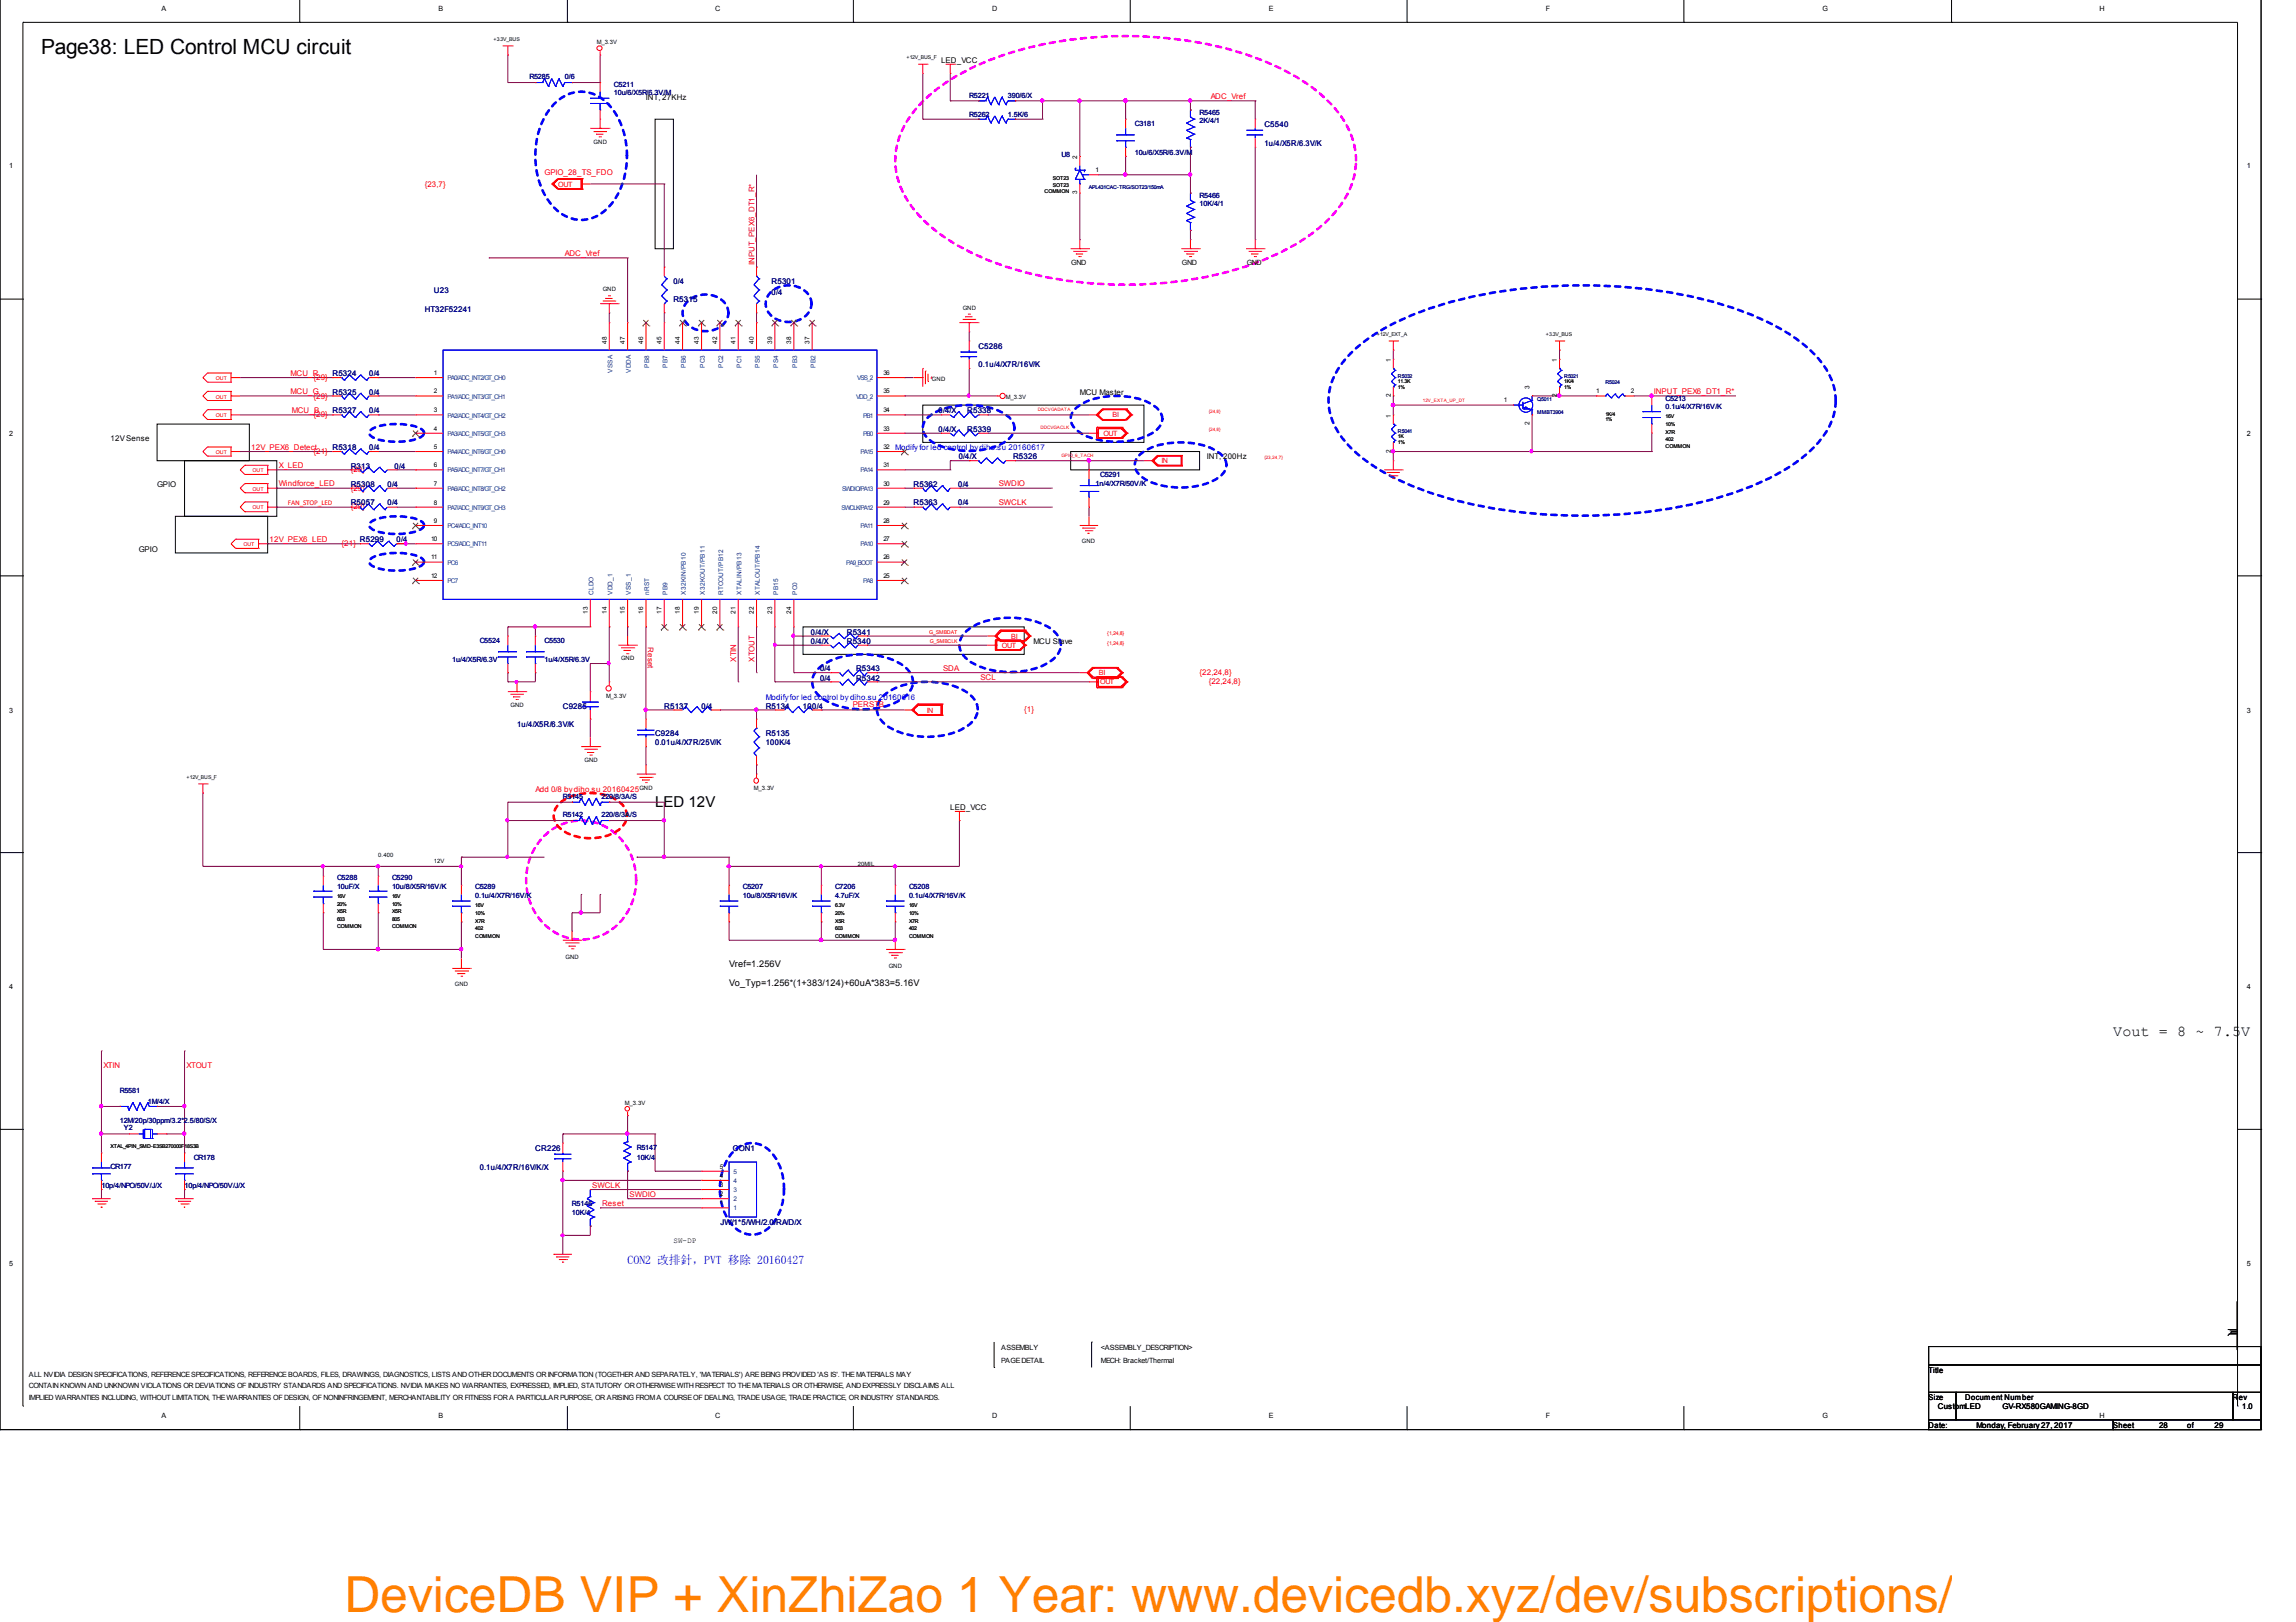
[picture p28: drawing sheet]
<svg xmlns="http://www.w3.org/2000/svg" width="297mm" height="210mm" viewBox="0 0 297 210" stroke-linecap="round" stroke-linejoin="round" font-family="sans-serif">
<defs><g id="words">
<text font-size="6.4" fill="#ff8000" x="44.6" y="208.5">DeviceDB VIP + XinZhiZao 1 Year: www.devicedb.xyz/dev/subscriptions/</text>
<text font-size="2.7" x="5.3" y="7">Page38: LED Control MCU circuit</text>
<g font-size="1.9">
<text x="84.8" y="104.4">LED 12V</text>
<text x="273.4" y="134">Vout = 8 ~ 7.5V</text>
</g>
<text font-size="1.5" fill="#00f" x="81.2" y="163.6">CON2 改排針，PVT 移除 20160427</text>
<g font-size="1.2">
<text x="94.3" y="125.2">Vref=1.256V</text>
<text x="94.3" y="127.6">Vo_Typ=1.256*(1+383/124)+60uA*383=5.16V</text>
</g>
<g font-size="1">
<text x="121.8" y="8.1">LED_VCC</text>
<text x="83.6" y="12.9">INT, 27KHz</text>
<text x="139.7" y="51.1">MCU Master</text>
<text x="14.3" y="57.1">12V Sense</text>
<text x="156.1" y="59.5">INT, 200Hz</text>
<text x="20.3" y="63">GPIO</text>
<text x="17.9" y="71.4">GPIO</text>
<text x="133.7" y="83.3">MCU Slave</text>
<text x="122.9" y="104.8">LED_VCC</text>
<text x="87.1" y="160.9">SW-DP</text>
<text x="249.5" y="177.6">Title</text>
<text x="249.5" y="181.2">Size</text>
<text x="249.5" y="184.8">Date:</text>
<text x="250.7" y="182.4">CustomLED</text>
<text x="254.3" y="181.2">Document Number</text>
<text x="255.7" y="184.8">Monday, February 27, 2017</text>
<text x="259.1" y="182.4">GV-RX580GAMING-8GD</text>
<text x="273.4" y="184.8">Sheet</text>
<text x="279.3" y="184.8">28</text>
<text x="283" y="184.8">of</text>
<text x="286.5" y="184.8">29</text>
<text x="288.9" y="181.2">Rev</text>
<text x="290.1" y="182.4">1.0</text>
</g>
<g font-size="1" fill="#f00">
<text x="156.6" y="12.8">ADC_Vref</text>
<text x="70.4" y="22.7">GPIO_28_TS_FDO</text>
<text x="54.9" y="24.1">{23,7}</text>
<text x="73.1" y="33.1">ADC_Vref</text>
<text x="97.6" y="34.3" transform="rotate(-90 97.6 34.3)">INPUT_PEX6_DT1_R*</text>
<text x="37.6" y="48.6">MCU_R</text>
<text x="37.6" y="51">MCU_G</text>
<text x="37.8" y="53.4">MCU_B</text>
<text x="40.6" y="49.2">{29}</text>
<text x="40.6" y="51.6">{29}</text>
<text x="40.6" y="53.9">{29}</text>
<text x="214" y="51">INPUT_PEX6_DT1_R*</text>
<text x="32.5" y="58.2">12V_PEX6_Detect</text>
<text x="40.6" y="58.7">{21}</text>
<text x="36.1" y="62.9">Windforce_LED</text>
<text x="36.1" y="60.6">X_LED</text>
<text x="45.4" y="63.5">{29}</text>
<text x="45.4" y="65.9">{29}</text>
<text x="45.4" y="61.1">{29}</text>
<text x="129.2" y="62.9">SWDIO</text>
<text x="129.2" y="65.4">SWCLK</text>
<text x="34.9" y="70.1">12V_PEX6_LED</text>
<text x="44.2" y="70.6">{21}</text>
<text x="83.8" y="83.7" transform="rotate(90 83.8 83.7)">Reset</text>
<text x="95.2" y="85.6" transform="rotate(-90 95.2 85.6)">XTIN</text>
<text x="97.6" y="85.6" transform="rotate(-90 97.6 85.6)">XTOUT</text>
<text x="122" y="86.8">SDA</text>
<text x="126.8" y="88">SCL</text>
<text x="155.2" y="87.4">{22,24,8}</text>
<text x="156.4" y="88.6">{22,24,8}</text>
<text x="110.3" y="91.5">PERSTB</text>
<text x="132.5" y="92.1">{1}</text>
<text x="69.3" y="102.5">Add 0/8 by diho.su 20160425</text>
<text x="13.4" y="138.2">XTIN</text>
<text x="24.1" y="138.2">XTOUT</text>
<text x="76.6" y="153.7">SWCLK</text>
<text x="81.4" y="154.9">SWDIO</text>
<text x="77.9" y="156.1">Reset</text>
</g>
<g font-size="1" fill="#000080">
<text x="163.6" y="16.4">C5540</text>
<text x="163.6" y="18.9">1u/4/X5R/6.3V/K</text>
<text x="54.9" y="40.3">HT32F52241</text>
<text x="56.1" y="37.9">U23</text>
<text x="87.1" y="39.1">R5315</text>
<text x="87.1" y="36.8">0/4</text>
<text x="99.8" y="36.8">R5301</text>
<text x="99.8" y="38.2">0/4</text>
<text x="126.6" y="45.1">C5286</text>
<text x="126.6" y="47.5">0.1u/4/X7R/16V/K</text>
<text x="43" y="51.1">R5325</text>
<text x="43" y="48.7">R5324</text>
<text x="43" y="53.4">R5327</text>
<text x="47.8" y="51.1">0/4</text>
<text x="47.8" y="48.7">0/4</text>
<text x="47.8" y="53.4">0/4</text>
<text x="121.4" y="53.4">0/4/X</text>
<text x="125.1" y="53.4">R5338</text>
<text x="43" y="58.3">R5318</text>
<text x="47.8" y="58.3">0/4</text>
<text x="121.4" y="55.9">0/4/X</text>
<text x="124" y="59.5">0/4/X</text>
<text x="125.1" y="55.9">R5339</text>
<text x="131.1" y="59.5">R5326</text>
<text x="45.4" y="60.6">R313</text>
<text x="45.4" y="63">R5308</text>
<text x="45.4" y="65.4">R5057</text>
<text x="50.1" y="63">0/4</text>
<text x="50.1" y="65.4">0/4</text>
<text x="51.1" y="60.6">0/4</text>
<text x="118.2" y="63">R5362</text>
<text x="118.2" y="65.4">R5363</text>
<text x="124" y="63">0/4</text>
<text x="124" y="65.4">0/4</text>
<text x="46.6" y="70.2">R5299</text>
<text x="51.3" y="70.2">0/4</text>
<text x="104.9" y="83.3">0/4/X</text>
<text x="104.9" y="82.1">0/4/X</text>
<text x="109.6" y="83.3">R5340</text>
<text x="109.6" y="82.1">R5341</text>
<text x="106.1" y="88.1">0/4</text>
<text x="106.1" y="86.9">0/4</text>
<text x="110.7" y="88.1">R5342</text>
<text x="110.7" y="86.9">R5343</text>
<text x="66.9" y="94.1">1u/4/X5R/6.3V/K</text>
<text x="72.8" y="91.7">C9285</text>
<text x="84.8" y="95.3">C9284</text>
<text x="85.9" y="91.7">R5137</text>
<text x="90.8" y="91.7">0/4</text>
<text x="99.1" y="95.3">R5135</text>
<text x="99.1" y="91.7">R5134</text>
<text x="103.9" y="91.7">100/4</text>
<text x="84.8" y="96.4">0.01u/4/X7R/25V/K</text>
<text x="99.1" y="96.4">100K/4</text>
<text x="69.3" y="148.9">CR226</text>
<text x="94.8" y="148.9">CON1</text>
<text x="62.1" y="151.4">0.1u/4/X7R/16V/K/X</text>
<text x="93.2" y="158.5">JW/1*5/WH/2.0/RA/D/X</text>
</g>
<g font-size="1" fill="#00f">
<text x="115.8" y="58.3">Modify for led control by diho.su 20160617</text>
<text x="99.1" y="90.5">Modify for led control by diho.su 20160616</text>
</g>
<g font-size=".9">
<text x="20.9" y="1.5">A</text>
<text x="56.7" y="1.5">B</text>
<text x="92.5" y="1.5">C</text>
<text x="128.4" y="1.5">D</text>
<text x="164.2" y="1.5">E</text>
<text x="200" y="1.5">F</text>
<text x="235.8" y="1.5">G</text>
<text x="271.6" y="1.5">H</text>
<text x="1.2" y="21.8">1</text>
<text x="290.7" y="21.8">1</text>
<text x="138.6" y="34.3">GND</text>
<text x="152.9" y="34.3">GND</text>
<text x="161.3" y="34.3">GND</text>
<text x="1.2" y="56.4">2</text>
<text x="290.7" y="56.4">2</text>
<text x="1.2" y="92.2">3</text>
<text x="290.7" y="92.2">3</text>
<text x="1.2" y="128">4</text>
<text x="290.7" y="128">4</text>
<text x="1.2" y="163.8">5</text>
<text x="290.7" y="163.8">5</text>
<text x="3.7" y="179.6">CONTAIN KNOWN AND UNKNOWN VIOLATIONS OR DEVIATIONS OF INDUSTRY STANDARDS AND SPECIFICATIONS. NVIDIA MAKES NO WARRANTIES, EXPRESSED, IMPLIED, STATUTORY OR OTHERWISE WITH RESPECT TO THE MATERIALS OR OTHERWISE, AND EXPRESSLY DISCLAIMS ALL</text>
<text x="3.7" y="178.2">ALL NVIDIA DESIGN SPECIFICATIONS, REFERENCE SPECIFICATIONS, REFERENCE BOARDS, FILES, DRAWINGS, DIAGNOSTICS, LISTS AND OTHER DOCUMENTS OR INFORMATION (TOGETHER AND SEPARATELY, 'MATERIALS') ARE BEING PROVIDED 'AS IS'. THE MATERIALS MAY</text>
<text x="129.5" y="176.4">PAGE DETAIL</text>
<text x="129.5" y="174.7">ASSEMBLY</text>
<text x="142.4" y="174.7">&lt;ASSEMBLY_DESCRIPTION&gt;</text>
<text x="142.4" y="176.4">MECH: Bracket/Thermal</text>
<text x="3.7" y="181.1">IMPLIED WARRANTIES INCLUDING, WITHOUT LIMITATION, THE WARRANTIES OF DESIGN, OF NONINFRINGEMENT, MERCHANTABILITY OR FITNESS FOR A PARTICULAR PURPOSE, OR ARISING FROM A COURSE OF DEALING, TRADE USAGE, TRADE PRACTICE, OR INDUSTRY STANDARDS.</text>
<text x="20.9" y="183.5">A</text>
<text x="56.7" y="183.5">B</text>
<text x="92.5" y="183.5">C</text>
<text x="128.4" y="183.5">D</text>
<text x="164.2" y="183.5">E</text>
<text x="200" y="183.5">F</text>
<text x="235.8" y="183.5">G</text>
<text x="271.6" y="183.5">H</text>
</g>
<g font-size=".9" fill="#000080">
<text x="68.5" y="10.3">R5285</text>
<text x="73.1" y="10.3">0/6</text>
<text x="79.4" y="11.3">C5211</text>
<text x="79.4" y="12.3">10u/6/X5R/6.3V/M</text>
<text x="125.4" y="12.7">R5221</text>
<text x="125.4" y="15.1">R5262</text>
<text x="130.4" y="12.7">390/6/X</text>
<text x="130.4" y="15.1">1.5K/6</text>
<text x="146.8" y="16.4">C3181</text>
<text x="155.2" y="15.9">2K/4/1</text>
<text x="155.2" y="14.8">R5465</text>
<text x="137.3" y="20.3">U8</text>
<text x="146.8" y="20">10u/6/X5R/6.3V/M</text>
<text x="155.2" y="26.7">10K/4/1</text>
<text x="155.2" y="25.6">R5466</text>
<text x="215.5" y="51.8">C5213</text>
<text x="215.5" y="52.9">0.1u/4/X7R/16V/K</text>
<text x="141.7" y="62.9">1n/4/X7R/50V/K</text>
<text x="142.3" y="61.7">C5291</text>
<text x="62.1" y="83.2">C5524</text>
<text x="70.4" y="83.2">C5530</text>
<text x="58.5" y="85.6">1u/4/X5R/6.3V</text>
<text x="70.4" y="85.6">1u/4/X5R/6.3V</text>
<text x="72.8" y="105.8">R5142</text>
<text x="72.8" y="103.4">R5145</text>
<text x="77.8" y="105.8">220/8/3A/S</text>
<text x="77.8" y="103.4">220/8/3A/S</text>
<text x="43.6" y="113.9">C5288</text>
<text x="50.7" y="113.9">C5290</text>
<text x="43.6" y="115">10uF/X</text>
<text x="50.7" y="115">10u/8/X5R/16V/K</text>
<text x="61.5" y="115.1">C5289</text>
<text x="61.5" y="116.2">0.1u/4/X7R/16V/K</text>
<text x="96.1" y="115.1">C5207</text>
<text x="96.1" y="116.2">10u/8/X5R/16V/K</text>
<text x="108" y="115.1">C7206</text>
<text x="108" y="116.2">4.7uF/X</text>
<text x="117.6" y="115.1">C5208</text>
<text x="117.6" y="116.2">0.1u/4/X7R/16V/K</text>
<text x="15.5" y="141.4">R5581</text>
<text x="19.1" y="142.9">1M/4/X</text>
<text x="15.5" y="145.3">12M/20p/30ppm/3.2*2.5/80/S/X</text>
<text x="16" y="146.2">Y2</text>
<text x="82.4" y="148.9">R5147</text>
<text x="13.1" y="153.7">10p/4/NPO/50V/J/X</text>
<text x="14.3" y="151.3">CR177</text>
<text x="23.9" y="153.7">10p/4/NPO/50V/J/X</text>
<text x="25.1" y="150.1">CR178</text>
<text x="82.4" y="150.1">10K/4</text>
<text x="74" y="157.2">10K/4</text>
<text x="74" y="156.1">R5146</text>
</g>
<g font-size=".9" fill="#f00">
<text x="72.2" y="24.1">OUT</text>
<text x="143.9" y="53.9">BI</text>
<text x="142.7" y="56.4">OUT</text>
<text x="150.3" y="60">IN</text>
<text x="37.3" y="65.4">FAN_STOP_LED</text>
<text x="129.6" y="83.8">OUT</text>
<text x="130.8" y="82.6">BI</text>
<text x="142.2" y="87.4">BI</text>
<text x="142.3" y="88.6">OUT</text>
<text x="119.9" y="92.2">IN</text>
</g>
<g font-size=".8">
<text x="77.2" y="5.7">M_3.3V</text>
<text x="76.8" y="18.6">GND</text>
<text x="139.4" y="20.6" transform="rotate(-90 139.4 20.6)">2</text>
<text x="141.7" y="22.3">1</text>
<text x="139.4" y="25.2" transform="rotate(-90 139.4 25.2)">3</text>
<text x="78" y="37.7">GND</text>
<text x="124.5" y="40.1">GND</text>
<text x="78.5" y="44.5" transform="rotate(-90 78.5 44.5)">48</text>
<text x="80.9" y="44.5" transform="rotate(-90 80.9 44.5)">47</text>
<text x="83.2" y="44.5" transform="rotate(-90 83.2 44.5)">46</text>
<text x="85.6" y="44.5" transform="rotate(-90 85.6 44.5)">45</text>
<text x="88" y="44.5" transform="rotate(-90 88 44.5)">44</text>
<text x="90.4" y="44.5" transform="rotate(-90 90.4 44.5)">43</text>
<text x="92.8" y="44.5" transform="rotate(-90 92.8 44.5)">42</text>
<text x="95.2" y="44.5" transform="rotate(-90 95.2 44.5)">41</text>
<text x="97.5" y="44.5" transform="rotate(-90 97.5 44.5)">40</text>
<text x="99.9" y="44.5" transform="rotate(-90 99.9 44.5)">39</text>
<text x="102.4" y="44.5" transform="rotate(-90 102.4 44.5)">38</text>
<text x="104.7" y="44.5" transform="rotate(-90 104.7 44.5)">37</text>
<text x="179.9" y="46.8" transform="rotate(-90 179.9 46.8)">1</text>
<text x="201.4" y="46.8" transform="rotate(-90 201.4 46.8)">1</text>
<text x="56.1" y="48.5">1</text>
<text x="56.1" y="50.9">2</text>
<text x="56.1" y="53.4">3</text>
<text x="114.3" y="53.4">34</text>
<text x="114.3" y="50.9">35</text>
<text x="114.3" y="48.5">36</text>
<text x="120.6" y="49.3">GND</text>
<text x="130.1" y="51.7">M_3.3V</text>
<text x="179.9" y="51.4" transform="rotate(-90 179.9 51.4)">2</text>
<text x="194.6" y="52.1">1</text>
<text x="197.9" y="50.4" transform="rotate(-90 197.9 50.4)">3</text>
<text x="201.4" y="51.4" transform="rotate(-90 201.4 51.4)">2</text>
<text x="206.5" y="50.9">1</text>
<text x="211" y="50.9">2</text>
<text x="56.1" y="55.7">4</text>
<text x="56.1" y="58.1">5</text>
<text x="114.3" y="58.1">32</text>
<text x="114.3" y="55.7">33</text>
<text x="179.9" y="58.6" transform="rotate(-90 179.9 58.6)">2</text>
<text x="179.9" y="54" transform="rotate(-90 179.9 54)">1</text>
<text x="197.9" y="55" transform="rotate(-90 197.9 55)">2</text>
<text x="56.1" y="60.5">6</text>
<text x="56.1" y="62.8">7</text>
<text x="56.1" y="65.3">8</text>
<text x="114.3" y="65.3">29</text>
<text x="114.3" y="62.8">30</text>
<text x="114.3" y="60.5">31</text>
<text x="55.8" y="70">10</text>
<text x="56.1" y="67.7">9</text>
<text x="114.3" y="70">27</text>
<text x="114.3" y="67.7">28</text>
<text x="140" y="70.3">GND</text>
<text x="55.8" y="72.4">11</text>
<text x="55.8" y="74.8">12</text>
<text x="114.3" y="74.8">25</text>
<text x="114.3" y="72.4">26</text>
<text x="76" y="79.4" transform="rotate(-90 76 79.4)">13</text>
<text x="78.5" y="79.4" transform="rotate(-90 78.5 79.4)">14</text>
<text x="80.9" y="79.4" transform="rotate(-90 80.9 79.4)">15</text>
<text x="83.2" y="79.4" transform="rotate(-90 83.2 79.4)">16</text>
<text x="85.6" y="79.4" transform="rotate(-90 85.6 79.4)">17</text>
<text x="88" y="79.4" transform="rotate(-90 88 79.4)">18</text>
<text x="90.4" y="79.4" transform="rotate(-90 90.4 79.4)">19</text>
<text x="92.8" y="79.4" transform="rotate(-90 92.8 79.4)">20</text>
<text x="95.2" y="79.4" transform="rotate(-90 95.2 79.4)">21</text>
<text x="97.5" y="79.4" transform="rotate(-90 97.5 79.4)">22</text>
<text x="99.9" y="79.4" transform="rotate(-90 99.9 79.4)">23</text>
<text x="102.4" y="79.4" transform="rotate(-90 102.4 79.4)">24</text>
<text x="80.3" y="85.4">GND</text>
<text x="66" y="91.5">GND</text>
<text x="78.4" y="90.4">M_3.3V</text>
<text x="75.6" y="98.6">GND</text>
<text x="82.7" y="102.2">GND</text>
<text x="97.5" y="102.3">M_3.3V</text>
<text x="48.9" y="110.8">0.400</text>
<text x="56.1" y="111.7">12V</text>
<text x="111" y="112.1">20MIL</text>
<text x="73.2" y="124.1">GND</text>
<text x="115" y="125.2">GND</text>
<text x="58.8" y="127.6">GND</text>
<text x="80.9" y="143">M_3.3V</text>
<text x="93.1" y="156">1</text>
<text x="93.1" y="154.8">2</text>
<text x="93.1" y="153.6">3</text>
<text x="93.1" y="152.4">4</text>
<text x="93.1" y="151.2">5</text>
</g>
<g font-size=".8" fill="#004080">
<text x="84" y="47.6" transform="rotate(-90 84 47.6)">PB8</text>
<text x="86.4" y="47.6" transform="rotate(-90 86.4 47.6)">PB7</text>
<text x="88.7" y="47.6" transform="rotate(-90 88.7 47.6)">PB6</text>
<text x="91.2" y="47.6" transform="rotate(-90 91.2 47.6)">PC3</text>
<text x="93.6" y="47.6" transform="rotate(-90 93.6 47.6)">PC2</text>
<text x="95.9" y="47.6" transform="rotate(-90 95.9 47.6)">PC1</text>
<text x="98.3" y="47.6" transform="rotate(-90 98.3 47.6)">PS5</text>
<text x="100.7" y="47.6" transform="rotate(-90 100.7 47.6)">PS4</text>
<text x="103.1" y="47.6" transform="rotate(-90 103.1 47.6)">PB3</text>
<text x="105.5" y="47.6" transform="rotate(-90 105.5 47.6)">PB2</text>
<text x="57.9" y="49.2">PA0/ADC_INT2/GT_CH0</text>
<text x="57.9" y="51.6">PA1/ADC_INT3/GT_CH1</text>
<text x="79.2" y="48.3" transform="rotate(-90 79.2 48.3)">VSSA</text>
<text x="81.6" y="48.3" transform="rotate(-90 81.6 48.3)">VDDA</text>
<text x="110.7" y="51.6">VDD_2</text>
<text x="110.9" y="49.2">VSS_2</text>
<text x="57.9" y="54">PA2/ADC_INT4/GT_CH2</text>
<text x="57.9" y="56.4">PA3/ADC_INT5/GT_CH3</text>
<text x="57.9" y="58.8">PA4/ADC_INT6/GT_CH0</text>
<text x="111.3" y="58.8">PA15</text>
<text x="111.7" y="56.4">PB0</text>
<text x="111.7" y="54">PB1</text>
<text x="57.9" y="61.1">PA5/ADC_INT7/GT_CH1</text>
<text x="57.9" y="63.5">PA6/ADC_INT8/GT_CH2</text>
<text x="57.9" y="66">PA7/ADC_INT9/GT_CH3</text>
<text x="108.9" y="66">SWCLK/PA12</text>
<text x="109" y="63.5">SWDIO/PA13</text>
<text x="111.3" y="61.1">PA14</text>
<text x="57.9" y="68.3">PC4/ADC_INT10</text>
<text x="57.9" y="70.7">PC5/ADC_INT11</text>
<text x="111.3" y="70.7">PA10</text>
<text x="111.3" y="68.3">PA11</text>
<text x="57.9" y="73.1">PC6</text>
<text x="57.9" y="75.5">PC7</text>
<text x="76.8" y="77" transform="rotate(-90 76.8 77)">CLDO</text>
<text x="79.2" y="77" transform="rotate(-90 79.2 77)">VDD_1</text>
<text x="81.6" y="77" transform="rotate(-90 81.6 77)">VSS_1</text>
<text x="84" y="77" transform="rotate(-90 84 77)">nRST</text>
<text x="86.4" y="77" transform="rotate(-90 86.4 77)">PB9</text>
<text x="88.7" y="77" transform="rotate(-90 88.7 77)">X32KIN/PB10</text>
<text x="91.2" y="77" transform="rotate(-90 91.2 77)">X32KOUT/PB11</text>
<text x="93.6" y="77" transform="rotate(-90 93.6 77)">RTCOUT/PB12</text>
<text x="95.9" y="77" transform="rotate(-90 95.9 77)">XTALIN/PB13</text>
<text x="98.3" y="77" transform="rotate(-90 98.3 77)">XTALOUT/PB14</text>
<text x="100.7" y="77" transform="rotate(-90 100.7 77)">PB15</text>
<text x="103.1" y="77" transform="rotate(-90 103.1 77)">PC0</text>
<text x="109.5" y="73.1">PA9_BOOT</text>
<text x="111.7" y="75.5">PA8</text>
<text x="94.9" y="155.5">2</text>
<text x="94.9" y="154.3">3</text>
<text x="94.9" y="153.1">4</text>
<text x="94.9" y="151.9">5</text>
<text x="94.9" y="156.6">1</text>
</g>
<g font-size=".7">
<text x="63.8" y="5.3">+3.3V_BUS</text>
<text x="117.3" y="7.6">+12V_BUS_F</text>
<text x="136.2" y="23.3">SOT23</text>
<text x="135.1" y="25">COMMON</text>
<text x="136.2" y="24.1">SOT23</text>
<text x="178.1" y="43.4">+12V_EXT_A</text>
<text x="200" y="43.4">+3.3V_BUS</text>
<text x="180.8" y="50.3">1%</text>
<text x="180.8" y="49.5">11.3K</text>
<text x="202.4" y="49.5">1K/4</text>
<text x="202.4" y="50.3">1%</text>
<text x="207.7" y="53.9">1K/4</text>
<text x="180.8" y="57.4">1%</text>
<text x="180.8" y="56.7">1K</text>
<text x="207.7" y="54.5">1%</text>
<text x="215.5" y="54.1">16V</text>
<text x="215.5" y="55.1">10%</text>
<text x="215.5" y="56.1">X7R</text>
<text x="215.5" y="57.1">402</text>
<text x="215.5" y="58">COMMON</text>
<text x="24.1" y="100.8">+12V_BUS_F</text>
<text x="43.6" y="116.2">16V</text>
<text x="43.6" y="117.3">20%</text>
<text x="43.6" y="118.2">X5R</text>
<text x="43.6" y="119.1">603</text>
<text x="50.7" y="116.2">16V</text>
<text x="50.7" y="117.3">10%</text>
<text x="50.7" y="118.2">X5R</text>
<text x="50.7" y="119.1">805</text>
<text x="61.5" y="117.4">16V</text>
<text x="61.5" y="118.5">10%</text>
<text x="61.5" y="119.4">X7R</text>
<text x="108" y="117.4">6.3V</text>
<text x="108" y="118.5">20%</text>
<text x="108" y="119.4">X5R</text>
<text x="117.6" y="117.4">16V</text>
<text x="117.6" y="118.5">10%</text>
<text x="117.6" y="119.4">X7R</text>
<text x="43.6" y="120.1">COMMON</text>
<text x="50.7" y="120.1">COMMON</text>
<text x="61.5" y="120.3">402</text>
<text x="61.5" y="121.3">COMMON</text>
<text x="108" y="120.3">603</text>
<text x="108" y="121.3">COMMON</text>
<text x="117.6" y="120.3">402</text>
<text x="117.6" y="121.3">COMMON</text>
<text x="14.3" y="148.6">XTAL_4PIN_SMD-E3SB270000F18S3B</text>
</g>
<g font-size=".7" fill="#000080">
<text x="140.9" y="24.5">APL431CAC-TRG/SOT23/150mA</text>
<text x="180.8" y="48.9">R5032</text>
<text x="198.9" y="51.9">Q5011</text>
<text x="198.9" y="53.6">MMBT3904</text>
<text x="202.4" y="48.9">R5021</text>
<text x="207.7" y="49.7">R5024</text>
<text x="180.8" y="56">R5041</text>
</g>
<g font-size=".7" fill="#f00">
<text x="27.9" y="49.2">OUT</text>
<text x="27.9" y="51.6">OUT</text>
<text x="27.9" y="53.9">OUT</text>
<text x="27.9" y="58.8">OUT</text>
<text x="32.7" y="63.5">OUT</text>
<text x="32.7" y="65.9">OUT</text>
<text x="32.7" y="61.1">OUT</text>
<text x="31.5" y="70.7">OUT</text>
<text x="120.2" y="82.1">G_SMBDAT</text>
<text x="120.3" y="83.2">G_SMBCLK</text>
<text x="143.3" y="82.2">{1,24,8}</text>
<text x="143.3" y="83.5">{1,24,8}</text>
</g>
<g font-size=".6" fill="#f00">
<text x="134.3" y="53.2">DDCVGADATA</text>
<text x="156.4" y="53.4">{24,8}</text>
<text x="184.1" y="52">12V_EXTA_UP_DT</text>
<text x="134.6" y="55.6">DDCVGACLK</text>
<text x="137.3" y="59.2">GPIO_6_TACH</text>
<text x="156.4" y="55.8">{24,8}</text>
<text x="163.6" y="59.5">{23,24,7}</text>
</g>
</g></defs>
<g fill="none" stroke="#000" stroke-width=".13">
<path d="M0 -.1v185.1M38.8 -.1v3M73.4 -.1v3M110.4 -.1v3M146.2 -.1v3M182 -.1v3M217.8 -.1v3M252.5 -.1v3M292.5 -.1v185.1M3 2.9h.1M3 2.9v179.1M3 2.9h286.5v179.1"/>
<path d="M38.8 2.9h.1M73.4 2.9h.1M84.8 15.4h2.3v16.8h-2.3zM110.4 2.9h.1M146.2 2.9h.1M182 2.9h.1M217.8 2.9h.1M252.5 2.9h.1M0 38.7h3M3 38.7h.1M289.5 38.7h3M292.5 38.7h.1"/>
<path d="M20.3 54.9h12v4.7h-12zM23.9 59.6h11.9v7.2h-11.9zM119.4 52.4h28.6v4.8h-28.6zM138.5 58.4h16.7v2.4h-16.7zM0 74.5h3M3 74.5h.1M22.7 66.8h11.9v4.8h-11.9zM289.5 74.5h3M292.5 74.5h.1M103.9 81.1h28.6v3.6h-28.6zM0 110.3h3M3 110.3h.1"/>
<path d="M289.5 110.3h3M292.5 110.3h.1M0 146.1h3M3 146.1h.1M289.5 146.1h3M292.5 146.1h.1M128.6 177h.1M128.6 173.7v3.3M141.2 173.7h.1M141.2 173.7v3.3M249.5 174.3h43v2.3h-43zM249.5 176.6h43v3.6h-43z"/>
<path d="M288.2 172.8h.1M288.2 172.1h1.2M288.3 172.6h1.1M288.5 172.6h.9M288.5 172.2h.9M288.6 172.4h.1M288.6 172.3h.8M288.6 172.4h.8M288.6 172.4l-.4 .4M289.4 172.6h.1M289.4 172.2h.1M289.4 172.3h.1"/>
<path d="M289.4 172.1h.1M289.4 172.4h.1M289.4 174.7h.1M289.4 168.4v6.3M0 185h.1M0 185h292.5M3 182h.1M38.8 185h.1M38.8 182v3M73.4 185h.1M73.4 182v3M110.4 185h.1"/>
<path d="M110.4 182v3M146.2 185h.1M146.2 182v3M182 185h.1M182 182v3M217.8 185h.1M217.8 182v3M249.5 180.2h3.6v3.5h-3.6zM249.5 183.7h23.9v1.3h-23.9zM253.1 180.2h35.8v3.5h-35.8zM273.4 183.7h19.1v1.3h-19.1zM288.9 180.2h3.6v3.5h-3.6z"/>
<path d="M289.5 182h.1M292.5 185h.1"/>
</g>
<g fill="none" stroke="#00f" stroke-width=".34" stroke-dasharray=".7 .7">
<path d="M72 13.2a4.7 4.7 0 0 1 7.1 .7 10.6 10.6 0 0 1 0 12.5 4.7 4.7 0 0 1-7.8 0 10.6 10.6 0 0 1 0-12.5zM89 39a3.4 3.4 0 0 1 4.9 .4 2.16 2.16 0 0 1-1.3 3.2 3.2 3.2 0 0 1-4.2-1.6 2.02 2.02 0 0 1 .6-2zM99.7 37.8a3.4 3.4 0 0 1 5 .5 2.16 2.16 0 0 1-1.4 3.1 3.2 3.2 0 0 1-4.2-1.6 2.02 2.02 0 0 1 .6-2zM47.8 55.8a5.1 5.1 0 0 1 3.5-.9 5.1 5.1 0 0 1 3.5 .9l.1 .2a1.49 1.49 0 0 1-1.4 .9 8.5 8.5 0 0 1-5.4-.4l-.3-.2v-.3zM120.2 53.9a9.6 9.6 0 0 1 8.1-1.1 4.3 4.3 0 0 1 2.8 2.1 1.81 1.81 0 0 1-.7 2 9.6 9.6 0 0 1-8.1 1 4.3 4.3 0 0 1-2.8-2 1.81 1.81 0 0 1 .7-2zM139.3 52.7a9.6 9.6 0 0 1 8.1-1.1 4.3 4.3 0 0 1 2.9 2.1 1.81 1.81 0 0 1-.7 2 9.6 9.6 0 0 1-8.2 1.1 4.3 4.3 0 0 1-2.8-2.1 1.81 1.81 0 0 1 .7-2zM147.6 58.7a9.7 9.7 0 0 1 8.1-1.1 4.3 4.3 0 0 1 2.9 2 1.76 1.76 0 0 1-.7 2 9.7 9.7 0 0 1-8.2 1.1 4.3 4.3 0 0 1-2.8-2 1.76 1.76 0 0 1 .7-2zM174.5 46a24.1 24.1 0 0 1 8.8-5.5 62.7 62.7 0 0 1 26.7-3.4 53.7 53.7 0 0 1 17.9 4.2 20 20 0 0 1 7.9 5.8 7.5 7.5 0 0 1 0 9.4 20 20 0 0 1-7.9 5.9 57.8 57.8 0 0 1-23.2 4.3 57.8 57.8 0 0 1-23.2-4.3 20 20 0 0 1-8-5.9 7.5 7.5 0 0 1 0-9.4zM47.8 67.7a5.1 5.1 0 0 1 3.5-.9 5.1 5.1 0 0 1 3.5 .9l.1 .3a1.49 1.49 0 0 1-1.4 .9 8.5 8.5 0 0 1-5.4-.4l-.3-.3v-.2zM47.8 72.4a5.1 5.1 0 0 1 3.5-.8 5.1 5.1 0 0 1 3.5 .8l.1 .3a1.49 1.49 0 0 1-1.4 .9 8.5 8.5 0 0 1-5.4-.4l-.3-.2v-.3zM106 86.4a8.9 8.9 0 0 1 6.8-1.7 6.9 6.9 0 0 1 4.9 2.3 2.19 2.19 0 0 1-.5 3 8.9 8.9 0 0 1-6.8 1.7 6.9 6.9 0 0 1-4.9-2.2 2.19 2.19 0 0 1 .5-3.1zM114.3 90a8.9 8.9 0 0 1 6.8-1.7 6.9 6.9 0 0 1 5 2.3 2.19 2.19 0 0 1-.5 3 8.9 8.9 0 0 1-6.8 1.7 6.9 6.9 0 0 1-4.9-2.3 2.19 2.19 0 0 1 .4-3z"/>
<path d="M125 81.7a9.1 9.1 0 0 1 6.9-1.7 7 7 0 0 1 4.9 2.2 2.13 2.13 0 0 1-.5 3 9.1 9.1 0 0 1-6.8 1.7 7 7 0 0 1-5-2.2 2.13 2.13 0 0 1 .5-3zM95.2 148.7a3.2 3.2 0 0 1 4.8 .6 7.7 7.7 0 0 1 0 9.1 3.3 3.3 0 0 1-5.4 0 7.7 7.7 0 0 1 0-9.1z"/>
</g>
<path d="M119.1 13.4a28.4 28.4 0 0 1 12.8-6.9 52 52 0 0 1 31.3 1.3 23.9 23.9 0 0 1 9.9 6.7 9.5 9.5 0 0 1 0 12.5 22.8 22.8 0 0 1-9.9 6.7 51.4 51.4 0 0 1-35.2 0 23.9 23.9 0 0 1-9.8-6.7 9.5 9.5 0 0 1 0-12.5zM70.5 108.1a6.8 6.8 0 0 1 11.1 2.5 7.9 7.9 0 0 1-4.4 10.7 7.1 7.1 0 0 1-9.1-6.3 8.1 8.1 0 0 1 2.4-6.9z" fill="none" stroke="#f0f" stroke-width=".34" stroke-dasharray=".7 .7"/>
<path d="M72.4 103.9a6.6 6.6 0 0 1 7.9 0 2.05 2.05 0 0 1 0 3.3 6.6 6.6 0 0 1-7.9 0 2.05 2.05 0 0 1 0-3.3z" fill="none" stroke="#f00" stroke-width=".34" stroke-dasharray=".7 .7"/>
<g fill="none" stroke="#800040" stroke-width=".13">
<path d="M65.7 7.1h.1M65.7 10.7h.1M65.7 7.1v3.6M65.7 10.7h3.6M74 10.7h.1M77.6 7.1h.1M77.6 7.1v3.6h-3.6M119.4 15.4h.1M119.4 9.5v5.9M119.4 15.4h7.2M122.9 13.1h3.7M122.9 9.5h.1"/>
<path d="M122.9 13.1h.1M122.9 9.5v3.6M126.6 15.4h.1M131.3 13.1h.1M131.3 15.4h3.6M131.3 13.1h31.1M134.9 13.1h.1M134.9 15.4h.1M134.9 13.1v2.3M139.7 13.1h.1M139.7 13.1v7.1M145.6 13.1h.1"/>
<path d="M145.6 13.1v2.3M154 13.1h.1M154 19.1h.1M154 13.1v1.1M154 19.1v5.9M162.4 13.1h.1M162.4 13.1v2.3M162.4 19.1v11.9M63.2 33.4h.1M63.2 33.4h18M76.4 23.8h9.5M81.2 33.4h.1"/>
<path d="M81.2 33.4v8.4M85.9 23.8h.1M85.9 34.6h.1M85.9 23.8v10.8M97.9 34.6h.1M97.9 22.6v12M139.7 31h.1M139.7 25v6M142.1 22.6h11.9M145.6 20.2h.1M145.6 22.6h.1M145.6 20.2v2.4"/>
<path d="M154 31h.1M154 22.6h.1M154 29.8v1.2M162.4 31h.1M31.1 58.4h11.9M31.1 58.4h.1M31.1 48.9h11.9M31.1 51.2h11.9M31.1 53.7h11.9M43 48.9h.1M43 51.2h.1M43 53.7h.1"/>
<path d="M48.9 48.9h4.9M48.9 51.2h4.9M48.9 58.4h4.9M48.9 53.7h4.9M48.9 58.4h.1M48.9 48.9h.1M48.9 51.2h.1M48.9 53.7h.1M78.8 40.5h.1M78.8 40.5v1.3M85.9 40.5h.1M85.9 40.5v1.3"/>
<path d="M97.9 41.8h.1M97.9 40.5v1.3M117 48.9h.1M117 51.2h.1M117 53.7h.1M117 56.1h.1M117 53.7h4.8M117 56.1h4.8M117 51.2h11.9M117 48.9h1.2M122.9 59.6h.1M122.9 59.6h2.5"/>
<path d="M122.9 59.6v1.2M125.4 51.2h.1M125.4 47.7h.1M125.4 42.9h.1M125.4 59.6h.1M125.4 42.9v1.2M125.4 47.7v3.5M127.8 53.7h13.1M127.8 56.1h13.1M127.8 53.7h.1M127.8 56.1h.1M131.3 59.6h16.7"/>
<path d="M131.3 59.6h.1M140.9 59.6h.1M140.9 59.6v1.2M180.3 45.3h.1M180.3 52.4h.1M180.3 51.2h.1M180.3 58.4h.1M180.3 45.3v1.2M180.3 51.2v2.5M180.3 58.4v1.2M180.3 52.4h15.4M180.3 58.4h33.4"/>
<path d="M198.2 53.7h.1M198.2 58.4h.1M198.2 51.2h8.3M198.2 53.7v4.7M201.8 45.3h.1M201.8 51.2h.1M201.8 45.3v1.2M206.5 51.2h.1M211.3 51.2h13.2M213.7 51.2h.1M213.7 58.4h.1M213.7 56.1v2.3"/>
<path d="M224.5 51.2h.1M34.6 70.4h12M34.6 70.4h.1M35.8 63.2h.1M35.8 65.6h.1M35.8 60.8h9.6M35.8 63.2h9.6M35.8 65.6h9.6M45.4 60.8h.1M51.3 70.4h.1M51.3 63.2h2.5M51.3 65.6h2.5"/>
<path d="M51.3 60.8h2.5M51.3 70.4h2.5M52.5 70.4h.1M53.8 63.2h.1M53.8 65.6h.1M53.8 60.8h.1M117 63.2h1.2M117 65.6h1.2M117 60.8h5.9M118.2 63.2h.1M118.2 65.6h.1M122.9 60.8h.1"/>
<path d="M124.1 63.2h12M124.1 65.6h12M136.1 63.2h.1M136.1 65.6h.1M140.9 60.8h.1M140.9 65.6h.1M140.9 65.6v1.2M65.7 81.1h.1M65.7 87.1h.1M65.7 88.2h.1M65.7 81.1v1.2M65.7 87.1v1.1"/>
<path d="M65.7 81.1h10.7M66.9 88.2h.1M69.3 81.1h.1M69.3 87.1h.1M69.3 87.1v1.1h-3.6M69.3 81.1v1.2M76.4 85.9h.1M76.4 93.1h.1M76.4 85.9v3.6M76.4 93.1v2.3M76.4 85.9h2.4M78.8 85.9h.1"/>
<path d="M78.8 81.1h.1M78.8 81.1v7.1M81.2 81.1h.1M81.2 81.1v1.2M83.6 91.9h.1M83.6 81.1h.1M83.6 99h.1M83.6 81.1v12M83.6 96.6v2.4M83.6 91.9h3.5M93.1 91.9h.1M93.1 91.9h7.1"/>
<path d="M95.5 88.2h.1M95.5 81.1v7.1M97.9 91.9h.1M97.9 99h.1M97.9 87.1h.1M97.9 81.1v6M97.9 91.9v1.2M97.9 99v1.2M100.2 83.5h.1M100.2 88.2h.1M100.2 88.2h7.2M100.2 81.1v7.1"/>
<path d="M100.2 83.5h6.1M102.7 82.3h.1M102.7 87.1h.1M102.7 81.1v6M102.7 87.1h4.7M102.7 82.3h3.6M106.3 91.9h10.7M106.3 91.9h.1M107.4 88.2h.1M112.2 82.3h.1M112.2 83.5h.1M112.2 82.3h15.6"/>
<path d="M112.2 83.5h15.6M113.5 87.1h26.2M113.5 87.1h.1M113.5 88.2h27.4M140.9 88.2h.1M26.2 112.1h33.5M26.2 112.1h.1M26.2 102.6h.1M26.2 102.6v9.5M41.8 112.1h.1M41.8 118.1h.1M41.8 112.1v1.3"/>
<path d="M41.8 118.1v4.8M48.9 112.1h.1M48.9 118.1h.1M48.9 112.1v1.3M48.9 118.1v4.8M59.7 112.1h.1M59.7 119.3h.1M59.7 110.9h.1M59.7 110.9v3.7M59.7 119.3v4.8M59.7 110.9h10.7M65.7 106.2h8.3"/>
<path d="M65.7 103.8h8.3M65.7 110.9h.1M65.7 106.2h.1M65.7 103.8h.1M65.7 103.8v7.1M74 118.1h.1M74 118.1v2.4M75.2 115.8h.1M75.2 118.1h.1M75.2 115.8v2.3M77.6 115.8h.1M77.6 115.8v2.3h-3.6"/>
<path d="M78.8 106.2h7.1M78.8 103.8h7.1M82.4 110.9h.1M82.4 110.9h11.9M85.9 110.9h.1M85.9 106.2h.1M85.9 103.8h.1M85.9 103.8v7.1M94.3 112.1h.1M94.3 119.3h.1M94.3 110.9h.1M94.3 110.9v3.7"/>
<path d="M94.3 119.3v2.4M106.3 112.1h.1M106.3 119.3h.1M106.3 112.1v2.5M106.3 119.3v2.4M115.8 112.1h.1M115.8 119.3h.1M115.8 112.1v2.5M115.8 119.3v2.4h-21.5M124.1 106.2h.1M124.1 106.2v5.9h-29.8M13.1 136h.1"/>
<path d="M13.1 136v13.2M23.9 136h.1M23.9 136v13.2M41.8 122.9h.1M41.8 122.9h17.9M48.9 122.9h.1M59.7 122.9h.1M74 120.5h.1M94.3 121.7h.1M106.3 121.7h.1M13.1 143.2h2.4M13.1 146.7h3.6"/>
<path d="M13.1 143.2h.1M13.1 146.7h.1M13.1 153.9h.1M13.1 153.9v1.2M20.3 143.2h.1M20.3 143.2h3.6M21.5 146.7h.1M21.5 146.7h2.4M23.9 146.7h.1M23.9 143.2h.1M23.9 153.9h.1M23.9 153.9v1.2"/>
<path d="M72.8 151.6h.1M72.8 146.7h.1M72.8 152.8h.1M72.8 159.9h.1M72.8 146.7v1.2M72.8 151.6v10.7M72.8 152.8h18M72.8 146.7h12M76.4 153.9h.1M76.4 158.7h.1M76.4 158.7v1.2h-3.6M76.4 153.9h14.4"/>
<path d="M77.6 156.3h13.2M77.6 156.3h.1M81.2 155.1h9.6M81.2 146.7h.1M81.2 155.1h.1M81.2 151.6h.1M81.2 144.4h.1M81.2 144.4v2.3M81.2 151.6v3.5M84.8 151.6h6M84.8 146.7h.1M84.8 151.6h.1"/>
<path d="M84.8 146.7v4.9"/>
</g>
<g fill="#f0f" stroke="#f0f" stroke-width=".13">
<path d="M72.6 159.7h.3v.3h-.3z" fill-rule="evenodd"/>
<path d="M125.2 51h.2v.3h-.2z" fill-rule="evenodd"/>
<path d="M78.6 85.7h.3v.3h-.3z" fill-rule="evenodd"/>
<path d="M115.6 112h.3v.2h-.3z" fill-rule="evenodd"/>
<path d="M94.1 112h.3v.2h-.3z" fill-rule="evenodd"/>
<path d="M106.1 112h.3v.2h-.3z" fill-rule="evenodd"/>
<path d="M94.1 112h.3v.2h-.3z" fill-rule="evenodd"/>
<path d="M48.7 112h.3v.2h-.3z" fill-rule="evenodd"/>
<path d="M48.7 112h.3v.2h-.3z" fill-rule="evenodd"/>
<path d="M59.5 112h.3v.2h-.3z" fill-rule="evenodd"/>
<path d="M48.7 112h.3v.2h-.3z" fill-rule="evenodd"/>
<path d="M100.1 83.3h.3v.3h-.3z" fill-rule="evenodd"/>
<path d="M102.5 82.1h.2v.3h-.2z" fill-rule="evenodd"/>
<path d="M52.4 70.2h.2v.3h-.2z" fill-rule="evenodd"/>
<path d="M65.5 106h.2v.3h-.2z" fill-rule="evenodd"/>
<path d="M65.5 110.7h.2v.3h-.2z" fill-rule="evenodd"/>
<path d="M180.1 52.3h.3v.2h-.3z" fill-rule="evenodd"/>
<path d="M180.1 52.3h.3v.2h-.3z" fill-rule="evenodd"/>
<path d="M180.1 52.3h.3v.2h-.3z" fill-rule="evenodd"/>
<path d="M198 58.2h.2v.3h-.2z" fill-rule="evenodd"/>
<path d="M72.6 159.7h.3v.3h-.3z" fill-rule="evenodd"/>
<path d="M125.2 51h.2v.3h-.2z" fill-rule="evenodd"/>
<path d="M78.6 85.7h.3v.3h-.3z" fill-rule="evenodd"/>
<path d="M115.6 112h.3v.2h-.3z" fill-rule="evenodd"/>
<path d="M94.1 112h.3v.2h-.3z" fill-rule="evenodd"/>
<path d="M106.1 112h.3v.2h-.3z" fill-rule="evenodd"/>
<path d="M94.1 112h.3v.2h-.3z" fill-rule="evenodd"/>
<path d="M48.7 112h.3v.2h-.3z" fill-rule="evenodd"/>
<path d="M48.7 112h.3v.2h-.3z" fill-rule="evenodd"/>
<path d="M59.5 112h.3v.2h-.3z" fill-rule="evenodd"/>
<path d="M48.7 112h.3v.2h-.3z" fill-rule="evenodd"/>
<path d="M100.1 83.3h.3v.3h-.3z" fill-rule="evenodd"/>
<path d="M102.5 82.1h.2v.3h-.2z" fill-rule="evenodd"/>
<path d="M52.4 70.2h.2v.3h-.2z" fill-rule="evenodd"/>
<path d="M65.5 106h.2v.3h-.2z" fill-rule="evenodd"/>
<path d="M65.5 110.7h.2v.3h-.2z" fill-rule="evenodd"/>
<path d="M180.1 52.3h.3v.2h-.3z" fill-rule="evenodd"/>
<path d="M180.1 52.3h.3v.2h-.3z" fill-rule="evenodd"/>
<path d="M180.1 52.3h.3v.2h-.3z" fill-rule="evenodd"/>
<path d="M198 58.2h.2v.3h-.2z" fill-rule="evenodd"/>
<circle cx="81.2" cy="146.7" r=".21"/>
<circle cx="72.8" cy="152.7" r=".21"/>
<circle cx="97.8" cy="91.8" r=".21"/>
<circle cx="83.5" cy="91.8" r=".21"/>
<circle cx="69.2" cy="81.1" r=".21"/>
<circle cx="66.8" cy="88.2" r=".17"/>
<circle cx="41.7" cy="112.1" r=".17"/>
<circle cx="48.9" cy="122.8" r=".21"/>
<circle cx="106.2" cy="121.6" r=".21"/>
<circle cx="115.8" cy="121.6" r=".21"/>
<circle cx="59.6" cy="122.8" r=".21"/>
<circle cx="140.8" cy="59.6" r=".21"/>
<circle cx="13.1" cy="143.1" r=".21"/>
<circle cx="13.1" cy="146.7" r=".21"/>
<circle cx="23.8" cy="146.7" r=".21"/>
<circle cx="23.8" cy="143.1" r=".21"/>
<circle cx="154" cy="13" r=".21"/>
<circle cx="145.6" cy="13" r=".21"/>
<circle cx="139.7" cy="13" r=".21"/>
<circle cx="134.8" cy="13" r=".21"/>
<circle cx="145.6" cy="22.6" r=".21"/>
<circle cx="154" cy="22.6" r=".21"/>
<circle cx="75.1" cy="118.1" r=".21"/>
<circle cx="85.9" cy="110.9" r=".21"/>
<circle cx="85.9" cy="106.1" r=".21"/>
<circle cx="180.2" cy="58.4" r=".21"/>
<circle cx="201.7" cy="51.2" r=".21"/>
<circle cx="213.7" cy="51.2" r=".21"/>
</g>
<g fill="none" stroke="#f00" stroke-width=".13">
<path d="M65 5.9h1.3M65.7 7.1h.1M65.7 5.9v1.2M66.3 5.9h.1M69.3 10.7h.1M74 10.7h.1M76.4 16.6h2.4M76.8 17h1.6M77.1 17.4h1M77.1 17.4h.1M77.5 17.7h.2M77.6 7.1h.1"/>
<path d="M77.6 16.6h.1M77.6 10.7h.1M77.6 15.4h.1M77.6 6.6v.5M77.6 10.7v1.2M77.6 14.2v2.4M77.7 17.7h.1M78.4 17h.1M78.8 16.6h.1M118.8 8.3h1.2M119.4 9.5h.1M119.4 8.3v1.2"/>
<path d="M120 8.3h.1M122.3 8.3h1.2M122.9 9.5h.1M122.9 8.3v1.2M123.5 8.3h.1M126.6 13.1h.1M126.6 15.4h.1M131.3 13.1h.1M131.3 15.4h.1M145.6 15.4h.1M145.6 15.4v1.2M145.6 19.1v1.1"/>
<path d="M154 14.2h.1M154 19.1h.1M162.4 15.4h.1M162.4 19.1h.1M162.4 15.4v1.2M162.4 17.9v1.2M71.4 23.8l.7 .7M71.4 23.8h.1M71.5 23.8l.7 .7M71.5 23.8l.7 .6M71.5 23.8h.1M71.6 23.8h.1"/>
<path d="M71.6 23.8l.6 .6M72.1 23.1h.1M72.1 24.5h.1M72.1 23.1h3.3M72.1 24.5h3.3M72.1 23.1l-.7 .7M72.2 23.2l-.6 .6M72.2 24.4h3M72.2 23.2h.1M72.2 24.4h.1M72.2 23.1h.1M72.2 24.5h.1"/>
<path d="M72.2 23.2h3M72.2 23.2l-.7 .6M72.2 23.1l-.7 .7M75.2 23.8h.1M75.2 23.2h.1M75.2 24.4h.1M75.2 23.2v1.2M75.2 23.8h1.2M75.4 23.1h.1M75.4 24.5h.1M75.4 23.1v1.4M77.6 39.3h2.4"/>
<path d="M78 39h1.6M78.3 38.6h.9M78.3 38.6h.1M78.7 38.3h.2M78.8 39.3h.1M78.8 39.3v1.2M78.9 38.3h.1M79.6 39h.1M80 39.3h.1M85.9 34.6h.1M85.9 34.6v1.1M85.9 39.3v1.2"/>
<path d="M97.9 34.6h.1M97.9 34.6v1.1M97.9 39.3v1.2M138.5 32.2h2.4M138.9 32.5h1.6M139.2 32.9h.1M139.2 32.9h.9M139.5 33.2h.3M139.7 32.2h.1M139.7 20.2h.1M139.7 25h.1M139.7 20.2v1.2"/>
<path d="M139.7 23.8v1.2M139.7 31v1.2M139.8 33.2h.1M140.5 32.5h.1M140.9 32.2h.1M140.9 22.6h1.2M142.1 22.6h.1M145.6 20.2h.1M152.8 32.2h2.4M153.2 32.5h1.7M153.5 32.9h.1M153.5 32.9h1"/>
<path d="M153.8 33.2h.3M154 32.2h.1M154 25h.1M154 29.8h.1M154 31v1.2M154.1 33.2h.1M154.9 32.5h.1M155.2 32.2h.1M161.2 32.2h2.4M161.5 32.5h1.7M161.9 32.9h.9M161.9 32.9h.1"/>
<path d="M162.2 33.2h.3M162.4 32.2h.1M162.4 31v1.2M162.5 33.2h.1M163.2 32.5h.1M163.6 32.2h.1M26.2 58.4h.1M26.2 48.9h.1M26.2 51.2h.1M26.2 53.7h.1M26.2 58.4l.6 .6M26.2 48.9l.6 .6"/>
<path d="M26.2 51.2l.6 .6M26.2 53.7l.6 .6M26.8 59h3.1M26.8 49.5h3.1M26.8 51.8h3.1M26.8 54.3h3.1M26.8 57.8l-.6 .6M26.8 48.3l-.6 .6M26.8 50.6l-.6 .6M26.8 53l-.6 .7M26.8 57.8h.1M26.8 59h.1"/>
<path d="M26.8 48.3h.1M26.8 49.5h.1M26.8 50.6h.1M26.8 51.8h.1M26.8 53h.1M26.8 54.3h.1M26.8 57.8h3.1M26.8 48.3h3.1M26.8 50.6h3.1M26.8 53h3.1M29.9 58.4h.1M29.9 57.8h.1"/>
<path d="M29.9 59h.1M29.9 48.9h.1M29.9 48.3h.1M29.9 49.5h.1M29.9 51.2h.1M29.9 50.6h.1M29.9 51.8h.1M29.9 53.7h.1M29.9 53h.1M29.9 54.3h.1M29.9 48.3v1.2M29.9 50.6v1.2"/>
<path d="M29.9 53v1.3M29.9 57.8v1.2M29.9 48.9h1.2M29.9 51.2h1.2M29.9 58.4h1.2M29.9 53.7h1.2M43 58.4h.1M43 51.2h.1M43 48.9h.1M43 53.7h.1M43 48.9h1.2M43 51.2h1.2"/>
<path d="M43 58.4h1.2M43 53.7h1.2M47.8 48.9h1.1M47.8 51.2h1.1M47.8 58.4h1.1M47.8 53.7h1.1M48.9 58.4h.1M48.9 51.2h.1M48.9 48.9h.1M48.9 53.7h.1M53.8 48.9h.1M53.8 51.2h.1"/>
<path d="M53.8 53.7h.1M53.8 56.1h.1M53.8 58.4h.1M53.8 48.9h3.5M53.8 51.2h3.5M53.8 58.4h3.5M53.8 53.7h3.5M53.8 56.1h3.5M78.8 41.8h.1M78.8 41.8v3.5M81.2 41.8h.1M81.2 41.8v3.5"/>
<path d="M83.6 41.8h.1M83.6 41.8v3.5M85.9 41.8h.1M85.9 40.5h.1M85.9 41.8v3.5M88.3 41.8h.1M88.3 41.8v3.5M90.8 41.8h.1M90.8 41.8v3.5M93.1 41.8h.1M93.1 41.8v3.5M95.5 41.8h.1"/>
<path d="M95.5 41.8v3.5M97.9 41.8h.1M97.9 40.5h.1M97.9 41.8v3.5M100.2 41.8h.1M100.2 41.8v3.5M102.7 41.8h.1M102.7 41.8v3.5M105.1 41.8h.1M105.1 41.8v3.5M113.5 48.9h3.5M113.5 51.2h3.5"/>
<path d="M113.5 58.4h3.5M113.5 53.7h3.5M113.5 56.1h3.5M117 58.4h.1M117 56.1h.1M117 53.7h.1M117 51.2h.1M117 48.9h.1M118.2 48.9h1.2M119.4 48.9h.1M119.4 47.7h.1M119.4 47.7v2.4"/>
<path d="M119.7 48h.1M119.7 48v1.7M120.1 49.4h.1M120.1 48.4v1M120.5 48.8h.1M120.5 48.8v.2M121.8 56.1h.1M121.8 53.7h.1M121.8 53.7h1.1M121.8 56.1h1.1M124.1 41.8h2.5M124.5 41.3h1.7"/>
<path d="M124.9 41h.1M124.9 41h.9M125.2 40.7h.3M125.4 59.6h1.2M125.4 41.8h.1M125.4 44.1h.1M125.4 47.7h.1M125.4 59.6h.1M125.4 41.8v1.1M125.4 44.1v1.2M125.4 46.5v1.2M125.5 40.7h.1"/>
<path d="M126.2 41.3h.1M126.6 41.8h.1M126.6 53.7h1.2M126.6 56.1h1.2M127.8 56.1h.1M127.8 53.7h.1M128.9 51.2h.1M128.9 51.2h.5M130.1 59.6h1.2M131.3 59.6h.1M140.9 53.7h1.2M140.9 56.1h1.2"/>
<path d="M141.8 53.7h.1M141.8 53.7l.8 .7M141.9 55.3h.1M141.9 56.7h.1M141.9 53.7h.1M141.9 55.3v1.4M141.9 56.7h3.3M141.9 53.7l.8 .7M141.9 53.7l.8 .6M141.9 55.3h3.3M142.1 53.7l.6 .6M142.1 55.5h2.9"/>
<path d="M142.1 56.1h.1M142.1 55.5h.1M142.1 56.7h.1M142.1 53.7h.1M142.1 55.5v1.2M142.1 56.7h2.9M142.6 52.9l-.8 .8M142.6 54.4h.1M142.6 52.9h.1M142.6 52.9h3.2M142.7 54.3h2.9M142.7 52.9l-.8 .8"/>
<path d="M142.7 53l-.8 .7M142.7 54.4h.1M142.7 52.9h.1M142.7 54.3h.1M142.7 53h.1M142.7 53h2.9M142.7 53l-.6 .7M145 55.5l.6 .6M145 55.5h.1M145 56.7h.1M145 55.3h.1M145 55.5l.8 .6"/>
<path d="M145 55.3l.8 .8M145.2 55.3l.7 .8M145.2 55.3h.1M145.2 56.7h.1M145.6 56.1h.1M145.6 53h.1M145.6 52.9h.1M145.6 53l.8 .7M145.6 52.9l.8 .8M145.6 56.1l-.6 .6M145.6 53l.6 .7M145.8 56.1l-.8 .6"/>
<path d="M145.8 56.1h.1M145.8 52.9h.1M145.8 52.9l.7 .8M145.9 56.1h.1M145.9 56.1l-.7 .6M146.2 53.7l-.6 .6M146.2 53.7h.1M146.4 53.7l-.8 .6M146.4 53.7l-.8 .7M146.4 53.7h.1M146.5 53.7l-.7 .7h-3.2M146.5 53.7h.1"/>
<path d="M148 59.6h1.3M149 59.6h.1M149 59.6l.7 .7M149.1 59.6l.8 .6M149.1 59.6l.8 .7M149.1 59.6h.1M149.3 59.6l.6 .6M149.3 59.6h.1M149.7 58.9l-.7 .7M149.7 58.9h.1M149.7 58.9h3.2M149.9 59h.1"/>
<path d="M149.9 58.9h.1M149.9 59h2.9M149.9 59l-.6 .6M149.9 59l-.8 .6M149.9 58.9l-.8 .7M152.8 59h.1M152.8 59v1.2M152.9 58.9h.1M152.9 58.9v1.4M179.7 44.1h1.1M180.3 59.6h.1M180.3 45.3h.1"/>
<path d="M180.3 53.7h.1M180.3 58.4h.1M180.3 46.5h.1M180.3 51.2h.1M180.3 44.1v1.2M180.3 46.5v1.2M180.3 50.1v1.1M180.3 53.7v1.2M180.3 57.2v1.2M180.3 59.6v1.2M180.8 44.1h.1M195.7 52.4h.1"/>
<path d="M198.2 53.7h.1M198.2 51.2h.1M201.2 44.1h1.2M201.8 45.3h.1M201.8 46.5h.1M201.8 51.2h.1M201.8 44.1v1.2M201.8 46.5v1.2M201.8 50.1v1.1M202.4 44.1h.1M206.5 51.2h1.2M206.5 51.2h.1"/>
<path d="M210.1 51.2h1.2M211.3 51.2h.1M213.7 51.2h.1M213.7 56.1h.1M213.7 51.2v1.2M213.7 54.9v1.2M29.9 70.4h.1M29.9 70.4l.6 .6M30.5 69.8l-.6 .6M30.5 69.8h.1M30.5 71h.1M30.5 69.8h2.9"/>
<path d="M30.5 71h2.9M31.1 63.2h.1M31.1 65.6h.1M31.1 60.8h.1M31.1 63.2l.6 .6M31.1 65.6l.6 .6M31.1 60.8l.6 .6M31.7 62.6l-.6 .6M31.7 65l-.6 .6M31.7 60.2l-.6 .6M31.7 62.6h.1M31.7 63.8h.1"/>
<path d="M31.7 65h.1M31.7 66.2h.1M31.7 60.2h.1M31.7 61.4h.1M31.7 62.6h2.9M31.7 65h2.9M31.7 60.2h2.9M31.7 63.8h2.9M31.7 66.2h2.9M31.7 61.4h2.9M33.4 70.4h.1M33.4 69.8h.1"/>
<path d="M33.4 71h.1M33.4 69.8v1.2M33.4 70.4h1.2M34.6 60.8h1.2M34.6 63.2h1.2M34.6 65.6h1.2M34.6 63.2h.1M34.6 62.6h.1M34.6 63.8h.1M34.6 65.6h.1M34.6 65h.1M34.6 66.2h.1"/>
<path d="M34.6 60.8h.1M34.6 60.2h.1M34.6 61.4h.1M34.6 60.2v1.2M34.6 62.6v1.2M34.6 65v1.2M45.4 60.8h.1M45.4 63.2h.1M45.4 65.6h.1M45.4 60.8h1.2M45.4 63.2h1.2M45.4 65.6h1.2"/>
<path d="M46.6 70.4h.1M46.6 70.4h1.2M50.1 60.8h1.2M50.1 63.2h1.2M50.1 65.6h1.2M51.3 60.8h.1M51.3 63.2h.1M51.3 65.6h.1M51.3 70.4h1.2M52.5 70.4h.1M53.8 60.8h.1M53.8 63.2h.1"/>
<path d="M53.8 65.6h.1M53.8 68h.1M53.8 70.4h.1M53.8 72.7h.1M53.8 75.1h.1M53.8 68h3.5M53.8 60.8h3.5M53.8 63.2h3.5M53.8 65.6h3.5M53.8 70.4h3.5M53.8 72.7h3.5M53.8 75.1h3.5"/>
<path d="M76.4 77.6v3.5M78.8 77.6v3.5M81.2 77.6v3.5M83.6 77.6v3.5M85.9 77.6v3.5M88.3 77.6v3.5M90.8 77.6v3.5M93.1 77.6v3.5M95.5 77.6v3.5M97.9 77.6v3.5M100.2 77.6v3.5M102.7 77.6v3.5"/>
<path d="M113.5 68h3.5M113.5 60.8h3.5M113.5 63.2h3.5M113.5 65.6h3.5M113.5 70.4h3.5M113.5 72.7h3.5M113.5 75.1h3.5M117 75.1h.1M117 72.7h.1M117 70.4h.1M117 68h.1M117 65.6h.1"/>
<path d="M117 63.2h.1M117 60.8h.1M118.2 63.2h1.2M118.2 65.6h1.2M118.2 63.2h.1M118.2 65.6h.1M122.9 63.2h1.2M122.9 65.6h1.2M124.1 63.2h.1M124.1 65.6h.1M139.7 68h.1M139.7 68h2.4"/>
<path d="M140 68.3h.1M140 68.3h1.7M140.4 68.7h.9M140.7 69h.1M140.7 69h.3M140.9 68h.1M140.9 60.8h.1M140.9 65.6h.1M140.9 60.8v1.2M140.9 64.4v1.2M140.9 66.8v1.2M141.3 68.7h.1"/>
<path d="M149.7 60.3h3.2M149.7 60.3h.1M149.9 60.2h.1M149.9 60.3h.1M149.9 60.2h2.9M152.8 60.2h.1M152.9 60.3h.1M179.1 60.8h2.3M179.4 61.1h1.7M179.4 61.1h.1M179.7 61.6h1.1M180.2 61.9h.1"/>
<path d="M180.2 61.9h.2M180.8 61.6h.1M181.4 60.8h.1M65.7 82.3h.1M65.7 87.1h.1M65.7 89.5h2.4M65.7 82.3v1.2M65.7 85.9v1.2M66 89.8h1.6M66.4 90.2h.9M66.4 90.2h.1M66.7 90.5h.3"/>
<path d="M66.9 89.5h.1M66.9 88.2v1.3M67 90.5h.1M67.6 89.8h.1M68.1 89.5h.1M69.3 82.3h.1M69.3 87.1h.1M69.3 82.3v1.2M69.3 85.9v1.2M75.2 96.6h2.4M75.6 97h1.6M75.9 97.4h1"/>
<path d="M75.9 97.4h.1M76.3 97.7h.2M76.4 96.6h.1M76.4 81.1h.1M76.4 89.5h.1M76.4 93.1h.1M76.4 89.5v1.2M76.4 91.9v1.2M76.4 95.4v1.2M76.5 97.7h.1M77.2 97h.1M77.6 96.6h.1"/>
<path d="M78.8 88.2h.1M78.8 81.1h.1M78.8 88.2v.5M80 83.5h2.4M80.3 83.8h1.7M80.7 84.2h.9M80.7 84.2h.1M81 84.6h.3M81.2 83.5h.1M81.2 81.1h.1M81.2 82.3v1.2M81.3 84.6h.1"/>
<path d="M82 83.8h.1M82.4 83.5h.1M83.6 81.1h.1M83.6 93.1h.1M83.6 96.6h.1M83.6 93.1v1.1M83.6 95.4v1.2M83.6 99v1.2M85.9 81.1h.1M87.1 91.9h.1M87.1 91.9h1.2M88.3 81.1h.1"/>
<path d="M90.8 81.1h.1M91.9 91.9h1.2M93.1 81.1h.1M93.1 91.9h.1M95.5 81.1h.1M97.9 81.1h.1M97.9 99h.1M97.9 93.1h.1M97.9 93.1v1.1M97.9 97.8v1.2M100.2 81.1h.1M100.2 91.9h.1"/>
<path d="M100.2 91.9h1.3M102.7 81.1h.1M105.1 91.9h1.2M106.3 83.5h1.1M106.3 82.3h1.1M106.3 91.9h.1M106.3 83.5h.1M106.3 82.3h.1M107.4 88.2h.1M107.4 87.1h.1M107.4 88.2h1.2M107.4 87.1h1.2"/>
<path d="M111 83.5h1.2M111 82.3h1.2M112.2 83.5h.1M112.2 82.3h.1M112.2 88.2h1.3M112.2 87.1h1.3M113.5 88.2h.1M113.5 87.1h.1M117 91.9h1.2M117.9 91.9h.1M117.9 91.9l.8 .7M118 91.9h.1"/>
<path d="M118 91.9l.8 .7M118 91.9l.8 .6M118.2 91.9l.6 .6M118.2 91.9h.1M118.7 92.6h3.2M118.7 91.1l-.8 .8M118.7 91.1h.1M118.7 92.6h.1M118.7 91.1h3.2M118.8 92.5h3M118.8 91.3l-.8 .6M118.8 91.1l-.8 .8"/>
<path d="M118.8 91.3h.1M118.8 92.5h.1M118.8 91.1h.1M118.8 92.6h.1M118.8 91.3h3M118.8 91.3l-.6 .6M121.8 91.3h.1M121.8 92.5h.1M121.8 91.3v1.2M121.9 91.1h.1M121.9 92.6h.1M121.9 91.1v1.5"/>
<path d="M127.8 83.5h1.1M127.8 82.3h1.1M128.7 82.3h.1M128.7 82.3l.7 .7M128.8 82.8h3.2M128.8 82.3h.1M128.8 82.8h.1M128.8 84.2h.1M128.8 84.2h3.2M128.8 82.8v1.4M128.8 82.3l.7 .7M128.8 82.3l.7 .6"/>
<path d="M128.9 82.3h.1M128.9 83.5h.1M128.9 82.9h.1M128.9 84.1h.1M128.9 82.9v1.2M128.9 84.1h3M128.9 82.3l.6 .6M128.9 82.9h3.6M129.4 81.5l-.7 .8M129.4 83h.1M129.4 81.5h.1M129.4 81.5h3.3"/>
<path d="M129.5 81.7l-.6 .6M129.5 81.5l-.7 .8M129.5 81.7l-.7 .6M129.5 83h.1M129.5 81.5h.1M129.5 82.9h.1M129.5 81.7h.1M129.5 81.7h3M131.9 82.9l.8 .6M131.9 82.8l.8 .7M131.9 82.9l.6 .6M131.9 82.9h.1"/>
<path d="M131.9 84.1h.1M131.9 82.8h.1M131.9 84.2h.1M132 82.8h.1M132 84.2h.1M132 82.8l.8 .7M132.5 81.7l.6 .6M132.5 81.7h.1M132.5 81.5h.1M132.5 83.5h.1M132.5 81.7l.8 .6M132.5 81.5l.8 .8"/>
<path d="M132.5 83.5l-.6 .6M132.7 81.5h.1M132.7 83.5h.1M132.7 81.5l.6 .8M132.7 83.5l-.8 .7M132.7 83.5l-.8 .6M132.8 83.5l-.8 .7M132.8 83.5h.1M133.1 82.3h.1M133.1 82.3l-.6 .6M133.3 82.3l-.8 .6M133.3 82.3l-.8 .7"/>
<path d="M133.3 82.3h.1M133.3 82.3l-.6 .7h-3.3M139.7 87.1h1.2M140.6 87.1l.7 .7h3.3M140.6 87.1h.1M140.7 87.1h.1M140.7 87.1l.8 .5M140.7 87.1l.8 .7M140.9 87.1h.1M140.9 88.2h1.2M140.9 87.1l.6 .5M141.3 86.4h.1"/>
<path d="M141.3 86.4h3.3M141.3 86.4l-.7 .7M141.5 86.5l-.6 .6M141.5 86.5h2.9M141.5 86.5l-.8 .6M141.5 86.4l-.8 .7M141.5 86.5h.1M141.5 86.4h.1M141.5 87.6h3.5M141.9 87.6h.1M141.9 89h.1M141.9 87.6v1.4"/>
<path d="M141.9 89h3.3M141.9 87.6h3.3M142.1 88.2h.1M142.1 87.6h.1M142.1 88.8h.1M142.1 87.6v1.2M142.1 88.8h2.9M144.4 86.5l.6 .6M144.4 87.8h.1M144.4 86.4h.1M144.4 87.6h.1M144.4 86.5h.1"/>
<path d="M144.4 86.4l.8 .7M144.4 86.5l.8 .6M144.6 86.4l.7 .7M144.6 87.8h.1M144.6 86.4h.1M145 87.6l.6 .6M145 87.6h.1M145 89h.1M145 88.8h.1M145 87.1h.1M145 87.6l.8 .6M145 87.1l-.6 .5"/>
<path d="M145.2 87.6l.7 .6M145.2 87.1l-.8 .7M145.2 87.1l-.8 .5M145.2 87.6h.1M145.2 89h.1M145.2 87.1h.1M145.3 87.1h.1M145.3 87.1l-.7 .7M145.6 88.2h.1M145.6 88.2l-.6 .6M145.8 88.2l-.8 .6M145.8 88.2l-.8 .8"/>
<path d="M145.8 88.2h.1M145.9 88.2h.1M145.9 88.2l-.7 .8M25.7 101.4h1.1M26.2 102.6h.1M26.2 101.4v1.2M26.8 101.4h.1M41.8 113.4h.1M41.8 118.1h.1M41.8 113.4v1.2M41.8 116.9v1.2M48.9 113.4h.1"/>
<path d="M48.9 118.1h.1M48.9 113.4v1.2M48.9 116.9v1.2M59.7 114.6h.1M59.7 119.3h.1M59.7 114.6v1.2M59.7 118.1v1.2M74 106.2h.1M74 103.8h.1M78.8 106.2h.1M78.8 103.8h.1M82.4 100.2h2.4"/>
<path d="M82.7 100.6h1.7M83.1 100.9h.1M83.1 100.9h1M83.5 101.3h.2M83.6 100.2h.1M83.7 101.3h.1M84.4 100.6h.1M84.8 100.2h.1M94.3 114.6h.1M94.3 119.3h.1M94.3 114.6v1.2M94.3 118.1v1.2"/>
<path d="M97.9 100.2h.1M97.9 100.2v.5M106.3 114.6h.1M106.3 119.3h.1M106.3 114.6v1.2M106.3 118.1v1.2M115.8 114.6h.1M115.8 119.3h.1M115.8 114.6v1.2M115.8 118.1v1.2M123.5 105h1.2M124.1 106.2h.1"/>
<path d="M124.1 105v1.2M124.7 105h.1M58.5 125.3h2.4M58.8 125.7h1.7M59.2 126h.1M59.2 126h1M59.6 126.3h.2M59.7 125.3h.1M59.7 124.1v1.2M59.8 126.3h.1M60.5 125.7h.1M60.9 125.3h.1"/>
<path d="M72.8 121.7h2.4M73.2 122h1.6M73.6 122.4h.9M73.6 122.4h.1M73.9 122.8h.3M74 121.7h.1M74 120.5v1.2M74.2 122.8h.1M74.8 122h.1M75.2 121.7h.1M114.6 122.9h2.4M115 123.3h1.7"/>
<path d="M115.3 123.6h.9M115.3 123.6h.1M115.7 124h.2M115.8 122.9h.1M115.8 121.7v1.2M115.9 124h.1M116.7 123.3h.1M117 122.9h.1M11.9 155.1h.1M11.9 155.1h2.4M12.3 155.5h1.7M12.3 155.5h.1"/>
<path d="M12.6 155.8h1M13 156.2h.1M13 156.2h.3M13.1 149.2h.1M13.1 153.9h.1M13.1 149.2v1.2M13.1 152.8v1.1M13.6 155.8h.1M15.5 143.2h.1M16.7 146.7h.1M16.7 146.7h1.2M20.3 143.2h.1"/>
<path d="M20.3 146.7h1.2M21.5 146.7h.1M22.7 155.1h.1M22.7 155.1h2.4M23 155.5h.1M23 155.5h1.7M23.4 155.8h1M23.8 156.2h.2M23.8 156.2h.1M23.9 149.2h.1M23.9 153.9h.1M23.9 149.2v1.2"/>
<path d="M23.9 152.8v1.1M24.4 155.8h.1M72.8 147.9h.1M72.8 151.6h.1M72.8 147.9v1.3M72.8 150.4v1.2M76.4 153.9h.1M76.4 158.7h.1M81.2 144.4h.1M81.2 146.7h.1M81.2 151.6h.1M81.2 143.9v.5"/>
<path d="M90.8 155.1h3.5M90.8 156.3h3.5M90.8 153.9h3.5M90.8 152.8h3.5M90.8 151.6h3.5M90.8 156.3h.1M90.8 155.1h.1M90.8 153.9h.1M90.8 152.8h.1M90.8 151.6h.1M71.6 162.3h.1M71.6 162.3h2.4"/>
<path d="M72 162.7h.1M72 162.7h1.7M72.3 163h1M72.7 163.3h.1M72.7 163.3h.3M73.3 163h.1"/>
<circle cx="77.6" cy="6.2" r=".32"/>
<circle cx="129.7" cy="51.2" r=".34"/>
<circle cx="78.7" cy="89.1" r=".34"/>
<circle cx="97.8" cy="101" r=".32"/>
<circle cx="81.2" cy="143.5" r=".3"/>
</g>
<g fill="none" stroke="#00f" stroke-width=".13">
<path d="M69.3 10.7h.9M69.3 10.7h.1M70.2 10.7h.1M70.4 10.2h.1M70.4 10.2l-.2 .5M70.4 10.2l.6 1M71 11.2h.1M71 11.2l.4-1 .5 1M71.9 11.2h.1M72.3 10.2l-.4 1M72.3 10.2h.1M72.3 10.2l.5 1"/>
<path d="M72.8 11.2h.1M73.1 10.7l-.3 .5M73.1 10.7h.1M73.1 10.7h.9M74 10.7h.1M76.4 12.7h.1M76.4 13.4h.1M76.4 12.7h2.4M76.4 13.4h2.4M77.6 14.2h.1M77.6 12.7h.1M77.6 11.9v.8"/>
<path d="M77.6 13.4v.8M126.6 13.1h.1M126.6 15.4h.1M126.6 13.1h.9M126.6 15.4h.9M127.5 13.1h.1M127.5 15.4h.1M127.8 12.5l.4 1.1M127.8 15l.4 .9M127.8 12.5h.1M127.8 15h.1M127.8 12.5l-.3 .6"/>
<path d="M127.8 15l-.3 .4M128.2 13.6h.1M128.2 15.9h.1M128.2 13.6l.5-1.1 .5 1.1M128.2 15.9l.5-.9 .5 .9M129.2 13.6h.1M129.2 15.9h.1M129.6 12.5l-.4 1.1M129.6 15l-.4 .9M129.6 12.5h.1M129.6 15h.1M129.6 12.5l.5 1.1"/>
<path d="M129.6 15l.5 .9M130.1 13.6h.1M130.1 15.9h.1M130.4 13.1l-.3 .5M130.4 15.4l-.3 .5M130.4 13.1h.1M130.4 15.4h.1M130.4 13.1h.9M130.4 15.4h.9M131.3 13.1h.1M131.3 15.4h.1M144.4 17.5h.1"/>
<path d="M144.4 18.2h.1M144.4 17.5h2.4M144.4 18.2h2.4M145.6 19.1h.1M145.6 17.5h.1M145.6 16.6v.9M145.6 18.2v.9M153.5 17.9h.1M153.5 15.9h.1M153.5 17.9l.5 .1M153.5 15.9l1 .5M154 19.1h.1"/>
<path d="M154 18h.1M154 15.2h.1M154 14.2h.1M154 14.2v1M154 18v1.1M154 15.2l.5 .2M154.5 16.4l-1 .5 1 .5M154.5 15.4l-1 .5M154.5 17.4h.1M154.5 16.4h.1M154.5 15.4h.1M154.5 17.4l-1 .5"/>
<path d="M161.3 17.5h2.1M161.3 16.9h2.1M161.3 17.5h.1M161.3 16.9h.1M162.4 16.9h.1M162.4 17.5h.1M162.4 16.6v.3M162.4 17.5v.4M85.6 36.8h.1M85.6 38.3h.1M85.6 36.8l.7 .7M85.6 38.3l.7 .7"/>
<path d="M85.9 39.3h.1M85.9 35.7l.4 .4M86.3 36.1h.1M86.3 37.5h.1M86.3 39h.1M86.3 36.1l-.7 .7M86.3 37.5l-.7 .8M86.3 39l-.4 .3M97.5 38.3l.7 .7M97.5 36.8l.7 .7M97.5 38.3h.1M97.5 36.8h.1"/>
<path d="M97.9 35.7l.3 .4M97.9 35.7h.1M98.2 39h.1M98.2 37.5h.1M98.2 36.1h.1M98.2 39l-.3 .3M98.2 37.5l-.7 .8M98.2 36.1l-.7 .7M139.1 23.2h1.2M139.1 23.2h.1M139.1 21.8h.1M139.1 21.8v.2h1.2"/>
<path d="M139.7 23.8h.1M139.7 22h.1M139.7 21.4v.6M139.7 23.2v.6M139.7 22l.6 1.2M139.7 22l-.6 1.2M140 22.6h.9M140 22.6h.1M140.3 23.2h.1M140.3 22h.1M140.3 22v.3M153.5 28.5h.1"/>
<path d="M153.5 26.7h.1M153.5 28.5l.5 .3M153.5 26.7l1 .4M154 29.8h.1M154 28.8h.1M154 25.9h.1M154 25h.1M154 25v.9M154 28.8v1M154 25.9l.5 .3M154.5 27.1l-1 .5 1 .5M154.5 26.2l-1 .5"/>
<path d="M154.5 28.1h.1M154.5 27.1h.1M154.5 26.2h.1M154.5 28.1l-1 .4M44.2 58.4l.3 .4M44.2 51.2l.3 .5M44.2 48.9l.3 .3M44.2 53.7l.3 .3M44.2 58.4h.1M44.2 51.2h.1M44.2 48.9h.1M44.2 53.7h.1"/>
<path d="M44.5 58.8h.1M44.5 51.7h.1M44.5 49.2h.1M44.5 54h.1M45.2 58.1h.1M45.2 50.9h.1M45.2 48.5h.1M45.2 53.3h.1M45.2 58.1l-.7 .7M45.2 50.9l-.7 .8M45.2 48.5l-.7 .7M45.2 53.3l-.7 .7"/>
<path d="M45.2 58.1l.8 .7M45.2 50.9l.8 .8M45.2 48.5l.8 .7M45.2 53.3l.8 .7M46 58.8h.1M46 51.7h.1M46 49.2h.1M46 54h.1M46.7 58.1l.7 .7M46.7 50.9l.7 .8M46.7 48.5l.7 .7M46.7 53.3l.7 .7"/>
<path d="M46.7 58.1h.1M46.7 50.9h.1M46.7 48.5h.1M46.7 53.3h.1M46.7 58.1l-.7 .7M46.7 50.9l-.7 .8M46.7 48.5l-.7 .7M46.7 53.3l-.7 .7M47.4 58.8h.1M47.4 51.7h.1M47.4 49.2h.1M47.4 54h.1"/>
<path d="M47.8 58.4l-.4 .4M47.8 51.2l-.4 .5M47.8 48.9l-.4 .3M47.8 53.7l-.4 .3M57.3 45.3h56.2v32.3h-56.2zM122.9 56.1l.5 .3M122.9 53.7l.5 .3M123.4 56.4h.1M123.4 54h.1M124 55.6l-.6 .8M124 53.3l-.6 .7M124 55.6h.1"/>
<path d="M124 53.3h.1M124 55.6l.7 .8M124 53.3l.7 .7M124.3 46.2h.1M124.3 45.6h.1M124.3 46.2h2.1M124.3 45.6h2.1M124.7 56.4h.1M124.7 54h.1M125.4 45.6h.1M125.4 46.2h.1M125.4 45.3v.3"/>
<path d="M125.4 46.2v.3M125.5 55.6l-.8 .8M125.5 53.3l-.8 .7M125.5 55.6h.1M125.5 53.3h.1M125.5 55.6l.7 .8M125.5 53.3l.7 .7M126.2 56.4h.1M126.2 54h.1M126.6 56.1h.1M126.6 59.6h.1M126.6 53.7h.1"/>
<path d="M126.6 56.1l-.4 .3M126.6 53.7l-.4 .3M126.6 59.6l.3 .4M126.9 60h.1M127.6 59.3h.1M127.6 59.3l-.7 .7M127.6 59.3l.8 .7M128.4 60h.1M129 59.3h.1M129 59.3l-.6 .7M129 59.3l.8 .7M129.8 60h.1"/>
<path d="M130.1 59.6l-.3 .4M180 55.6h.1M180 56.5h.1M180 48.4h.1M180 49.4h.1M180 56.5l.5 .5M180 55.6l.5 .5M180 49.4l.5 .4M180 48.4l.5 .5M180.3 57.2h.1M180.3 54.9h.1M180.3 50.1h.1"/>
<path d="M180.3 47.7h.1M180.3 54.9l.2 .1M180.3 47.7l.2 .2M180.5 57h.1M180.5 56.1h.1M180.5 55h.1M180.5 49.8h.1M180.5 48.9h.1M180.5 47.9h.1M180.5 55l-.5 .6M180.5 56.1l-.5 .4M180.5 57l-.2 .2"/>
<path d="M180.5 47.9l-.5 .5M180.5 48.9l-.5 .5M180.5 49.8l-.2 .3M195.7 52.4h1.3M197 52.9h.1M197 52.4h.1M197 52.7l1.2 .3M197 52v.9M197.2 52.9h.6M197.2 52.9h.1M197.4 52.7h.1M197.4 52.7l.4 .2"/>
<path d="M197.4 52.7l-.2 .2M197.8 52.9h.1M198.2 51.8l-1.2 .5M198.2 53h.1M198.2 51.8h.1M198.2 51.2v.6M198.2 53v.7M201.5 48.4h.1M201.5 49.4h.1M201.5 49.4l.5 .4M201.5 48.4l.5 .5M201.8 50.1h.1"/>
<path d="M201.8 47.7h.1M201.8 47.7l.2 .2M202 49.8h.1M202 48.9h.1M202 47.9h.1M202 47.9l-.5 .5M202 48.9l-.5 .5M202 49.8l-.2 .3M207.7 51.2h.1M207.9 51l-.2 .2M207.9 51h.1M207.9 51l.5 .5"/>
<path d="M208.4 51.5h.1M209 51l-.6 .5M209 51h.1M209 51l.4 .5M209.4 51.5h.1M209.9 51l-.5 .5M209.9 51h.1M209.9 51l.2 .2M210.1 51.2h.1M212.5 53.3h2.4M212.5 54h2.4M212.5 53.3h.1"/>
<path d="M212.5 54h.1M213.7 54.9h.1M213.7 53.3h.1M213.7 52.4v.9M213.7 54v.9M46.6 60.8h.1M46.6 63.2h.1M46.6 65.6h.1M46.6 60.8l.3 .3M46.6 63.2l.3 .4M46.6 65.6l.3 .4M46.9 61.1h.1"/>
<path d="M46.9 63.6h.1M46.9 66h.1M47.7 60.5l.6 .6M47.7 62.8l.6 .8M47.7 65.2l.6 .8M47.7 60.5h.1M47.7 62.8h.1M47.7 65.2h.1M47.7 60.5l-.8 .6M47.7 62.8l-.8 .8M47.7 65.2l-.8 .8M47.8 70.4h.1"/>
<path d="M47.8 70.4l.3 .3M48.1 70.7h.1M48.3 61.1h.1M48.3 63.6h.1M48.3 66h.1M48.9 70l.6 .7M48.9 70h.1M48.9 70l-.8 .7M49.1 60.5l.7 .6M49.1 62.8l.7 .8M49.1 65.2l.7 .8M49.1 60.5h.1"/>
<path d="M49.1 62.8h.1M49.1 65.2h.1M49.1 60.5l-.8 .6M49.1 62.8l-.8 .8M49.1 65.2l-.8 .8M49.5 70.7h.1M49.8 61.1h.1M49.8 63.6h.1M49.8 66h.1M50.1 60.8l-.3 .3M50.1 63.2l-.3 .4M50.1 65.6l-.3 .4"/>
<path d="M50.3 70l.7 .7M50.3 70h.1M50.3 70l-.8 .7M51 70.7h.1M51.3 70.4l-.3 .3M119.4 63.2l.3 .4M119.4 65.6l.3 .4M119.4 63.2h.1M119.4 65.6h.1M119.7 63.6h.1M119.7 66h.1M120.5 62.8h.1"/>
<path d="M120.5 65.2h.1M120.5 62.8l-.8 .8M120.5 65.2l-.8 .8M120.5 62.8l.7 .8M120.5 65.2l.7 .8M121.2 63.6h.1M121.2 66h.1M121.9 62.8l.7 .8M121.9 65.2l.7 .8M121.9 62.8h.1M121.9 65.2h.1M121.9 62.8l-.7 .8"/>
<path d="M121.9 65.2l-.7 .8M122.6 63.6h.1M122.6 66h.1M122.9 63.2l-.3 .4M122.9 65.6l-.3 .4M139.7 62.8h2.4M139.7 63.6h2.4M140.9 64.4h.1M140.9 62.8h.1M140.9 62v.8M140.9 63.6v.8M142.1 62.8h.1"/>
<path d="M142.1 63.6h.1M64.4 84.3h.1M64.4 85h.1M64.4 84.3h2.5M64.4 85h2.5M65.7 85.9h.1M65.7 84.3h.1M65.7 83.5v.8M65.7 85v.9M68.1 84.3h2.3M68.1 85h2.3M68.1 84.3h.1"/>
<path d="M68.1 85h.1M69.3 85.9h.1M69.3 84.3h.1M69.3 83.5v.8M69.3 85v.9M75.4 91.5h.1M75.4 90.9h.1M75.4 91.5h2.1M75.4 90.9h2.1M76.4 90.9h.1M76.4 91.5h.1M76.4 90.7v.2"/>
<path d="M76.4 91.5v.4M82.5 95.1h.1M82.5 94.5h.1M82.5 95.1h2.2M82.5 94.5h2.2M83.6 94.5h.1M83.6 95.1h.1M83.6 94.2v.3M83.6 95.1v.3M88.7 91.5h.1M88.7 91.5l.7 .7M88.7 91.5l-.4 .4"/>
<path d="M89.4 92.2h.1M90.2 91.5l-.8 .7M90.2 91.5h.1M90.2 91.5l.6 .7M90.8 92.2h.1M91.5 91.5l-.7 .7M91.5 91.5h.1M91.5 91.5l.4 .4M91.9 91.9h.1M97.5 96l.7 .8M97.5 94.6l.7 .7M97.5 97.5l.4 .3"/>
<path d="M97.5 97.5h.1M97.5 96h.1M97.5 94.6h.1M97.9 94.2h.1M97.9 94.2l-.4 .4M98.2 96.8h.1M98.2 95.3h.1M98.2 96.8l-.7 .7M98.2 95.3l-.7 .7M101.9 91.5h.1M101.9 91.5l.6 .7M101.9 91.5l-.4 .4"/>
<path d="M102.5 92.2h.1M103.3 91.5h.1M103.3 91.5l.7 .7M103.3 91.5l-.8 .7M104 92.2h.1M104.7 91.5l-.7 .7M104.7 91.5h.1M104.7 91.5l.4 .4M105.1 91.9h.1M107.4 83.5l.4 .3M107.4 82.3l.4 .3M107.8 83.8h.1"/>
<path d="M107.8 82.6h.1M108.5 83.2l-.7 .6M108.5 82l-.7 .6M108.5 83.2h.1M108.5 82h.1M108.5 83.2l.7 .6M108.5 82l.7 .6M108.6 88.2l.4 .5M108.6 87.1l.4 .4M109 88.7h.1M109 87.5h.1M109.2 83.8h.1"/>
<path d="M109.2 82.6h.1M109.7 87.9l-.7 .8M109.7 86.7l-.7 .8M109.7 87.9h.1M109.7 86.7h.1M109.7 87.9l.7 .8M109.7 86.7l.7 .8M110 83.2l-.8 .6M110 82l-.8 .6M110 83.2h.1M110 82h.1M110 83.2l.7 .6"/>
<path d="M110 82l.7 .6M110.4 88.7h.1M110.4 87.5h.1M110.7 83.8h.1M110.7 82.6h.1M111 83.5l-.3 .3M111 82.3l-.3 .3M111 83.5h.1M111 82.3h.1M111.2 87.9l-.8 .8M111.2 86.7l-.8 .8M111.2 87.9h.1"/>
<path d="M111.2 86.7h.1M111.2 87.9l.6 .8M111.2 86.7l.6 .8M111.8 88.7h.1M111.8 87.5h.1M112.2 88.2h.1M112.2 87.1h.1M112.2 88.2l-.4 .5M112.2 87.1l-.4 .4M40.6 115.3h2.4M40.6 116.1h2.4M40.6 115.3h.1"/>
<path d="M40.6 116.1h.1M41.8 116.9h.1M41.8 115.3h.1M41.8 114.6v.7M41.8 116.1v.8M47.8 115.3h.1M47.8 116.1h.1M47.8 115.3h2.3M47.8 116.1h2.3M48.9 116.9h.1M48.9 115.3h.1M48.9 114.6v.7"/>
<path d="M48.9 116.1v.8M58.5 116.6h.1M58.5 117.3h.1M58.5 116.6h2.4M58.5 117.3h2.4M59.7 118.1h.1M59.7 116.6h.1M59.7 115.8v.8M59.7 117.3v.8M74 106.2h.9M74 103.8h.9M74 106.2h.1"/>
<path d="M74 103.8h.1M74.9 106.2h.1M74.9 103.8h.1M75.2 105.7h.1M75.2 103.3h.1M75.2 105.7l-.3 .5M75.2 103.3l-.3 .5M75.2 105.7l.5 1M75.2 103.3l.5 .9M75.7 106.7h.1M75.7 104.2h.1M75.7 106.7l.5-1 .4 1"/>
<path d="M75.7 104.2l.5-.9 .4 .9M76.6 106.7h.1M76.6 104.2h.1M77.1 105.7l-.5 1M77.1 103.3l-.5 .9M77.1 105.7h.1M77.1 103.3h.1M77.1 105.7l.5 1M77.1 103.3l.5 .9M77.6 106.7h.1M77.6 104.2h.1M77.8 106.2h.1"/>
<path d="M77.8 103.8h.1M77.8 106.2h1M77.8 103.8h1M77.8 106.2l-.2 .5M77.8 103.8l-.2 .4M78.8 106.2h.1M78.8 103.8h.1M93.1 116.6h.1M93.1 117.3h.1M93.1 116.6h2.4M93.1 117.3h2.4M94.3 118.1h.1"/>
<path d="M94.3 116.6h.1M94.3 115.8v.8M94.3 117.3v.8M105.1 116.6h.1M105.1 117.3h.1M105.1 116.6h2.3M105.1 117.3h2.3M106.3 118.1h.1M106.3 116.6h.1M106.3 115.8v.8M106.3 117.3v.8M114.6 116.6h.1"/>
<path d="M114.6 117.3h.1M114.6 116.6h2.4M114.6 117.3h2.4M115.8 118.1h.1M115.8 116.6h.1M115.8 115.8v.8M115.8 117.3v.8M11.9 151.1h.1M11.9 151.9h.1M11.9 151.1h2.4M11.9 151.9h2.4M13.1 152.8h.1"/>
<path d="M13.1 151.1h.1M13.1 150.4v.7M13.1 151.9v.9M15.5 143.2h.1M15.5 143.2h1M16.5 143.2l.2 .5M16.5 143.2h.1M16.7 143.7h.1M17.2 142.7l.5 1M17.2 142.7h.1M17.2 142.7l-.5 1M17.7 143.7h.1"/>
<path d="M17.7 143.7l.4-1 .5 1M17.9 146.7h.6M18.5 146.7h.1M18.5 147.3h.1M18.5 146.1v1.2M18.6 143.7h.1M18.7 146.1h.8M18.7 147.3h.1M18.7 146.1h.1M18.7 146.1v1.2M18.7 147.3h.8M19.1 142.7l-.5 1"/>
<path d="M19.1 142.7h.1M19.1 142.7l.2 .5M19.3 143.2h.1M19.3 143.2h1M19.5 147.3h.1M19.5 146.1h.1M19.5 146.1v1.2M19.7 147.3h.1M19.7 146.7h.6M19.7 146.1v1.2M20.3 143.2h.1M20.3 146.7h.1"/>
<path d="M22.7 151.1h.1M22.7 151.9h.1M22.7 151.1h2.4M22.7 151.9h2.4M23.9 152.8h.1M23.9 151.1h.1M23.9 150.4v.7M23.9 151.9v.9M71.7 150h.1M71.7 149.4h.1M71.7 150h2.2M71.7 149.4h2.2"/>
<path d="M72.8 149.4h.1M72.8 150h.1M72.8 149.2v.2M72.8 150v.4M75.9 156.1l1 .5-1 .5M75.9 155.1l1 .5M75.9 157.1h.1M75.9 156.1h.1M75.9 155.1h.1M75.9 157.1l1 .4M76.4 158.7h.1M76.4 157.7h.1"/>
<path d="M76.4 154.9h.1M76.4 153.9h.1M76.4 153.9v1M76.4 157.7v1M76.4 154.9l-.5 .2M76.9 157.5h.1M76.9 155.6h.1M76.9 157.5l-.5 .2M76.9 155.6l-1 .5M80.7 148.9l.9 .5-.9 .5M80.7 147.9l.9 .5M80.7 149.9h.1"/>
<path d="M80.7 148.9h.1M80.7 147.9h.1M80.7 149.9l.9 .5M81.2 147.8l-.5 .1M81.2 151.6h.1M81.2 150.6h.1M81.2 147.8h.1M81.2 146.7h.1M81.2 146.7v1.1M81.2 150.6v1M81.6 150.4h.1M81.6 148.4h.1"/>
<path d="M81.6 150.4l-.4 .2M81.6 148.4l-.9 .5M94.3 150.4h3.6v7.1h-3.6z"/>
<circle cx="197.4" cy="52.4" r=".91"/>
</g>
<g fill="none" stroke="#804000" stroke-width=".13">
<path d="M53.3 56.5h.1M53.4 55.7l.8 .8M54.1 55.7l-.8 .8M54.2 56.5h.1M83.1 42.2h.1M83.2 41.4l.8 .8M83.9 41.4l-.8 .8M84 42.2h.1M87.9 42.2h.1M88 41.4l.7 .8M88.6 41.4l-.7 .8M88.7 42.2h.1"/>
<path d="M90.3 42.2h.1M90.4 41.4l.8 .8M91.1 41.4l-.8 .8M91.2 42.2h.1M92.7 42.2h.1M92.8 41.4l.8 .8M93.5 41.4l-.8 .8M93.6 42.2h.1M95.1 42.2h.1M95.2 41.4l.7 .8M95.8 41.4l-.7 .8M95.9 42.2h.1"/>
<path d="M99.8 42.2h.1M99.9 41.4l.8 .8M100.6 41.4l-.8 .8M100.7 42.2h.1M102.3 42.2h.1M102.4 41.4l.7 .8M103 41.4l-.7 .8M103.1 42.2h.1M104.6 42.2h.1M104.7 41.4l.8 .8M105.4 41.4l-.8 .8M105.5 42.2h.1"/>
<path d="M116.6 58.9h.1M116.7 58.1l.7 .8M117.3 58.1l-.7 .8M117.4 58.9h.1M53.3 68.4h.1M53.3 73.2h.1M53.3 75.5h.1M53.4 67.7l.8 .7M53.4 72.4l.8 .8M53.4 74.8l.8 .7M54.1 67.7l-.8 .7M54.1 72.4l-.8 .8"/>
<path d="M54.1 74.8l-.8 .7M54.2 68.4h.1M54.2 73.2h.1M54.2 75.5h.1M116.6 75.5h.1M116.6 73.2h.1M116.6 70.8h.1M116.6 68.4h.1M116.7 74.8l.7 .7M116.7 72.4l.7 .8M116.7 70l.7 .8M116.7 67.7l.7 .7"/>
<path d="M117.3 74.8l-.7 .7M117.3 72.4l-.7 .8M117.3 70l-.7 .8M117.3 67.7l-.7 .7M117.4 75.5h.1M117.4 73.2h.1M117.4 70.8h.1M117.4 68.4h.1M85.5 81.5h.1M85.6 80.8l.8 .7M86.3 80.8l-.8 .7M86.4 81.5h.1"/>
<path d="M87.9 81.5h.1M88 80.8l.7 .7M88.6 80.8l-.7 .7M88.7 81.5h.1M90.3 81.5h.1M90.4 80.8l.8 .7M91.1 80.8l-.8 .7M91.2 81.5h.1M92.7 81.5h.1M92.8 80.8l.8 .7M93.5 80.8l-.8 .7M93.6 81.5h.1"/>
</g>
<use href="#words"/>
</svg>
